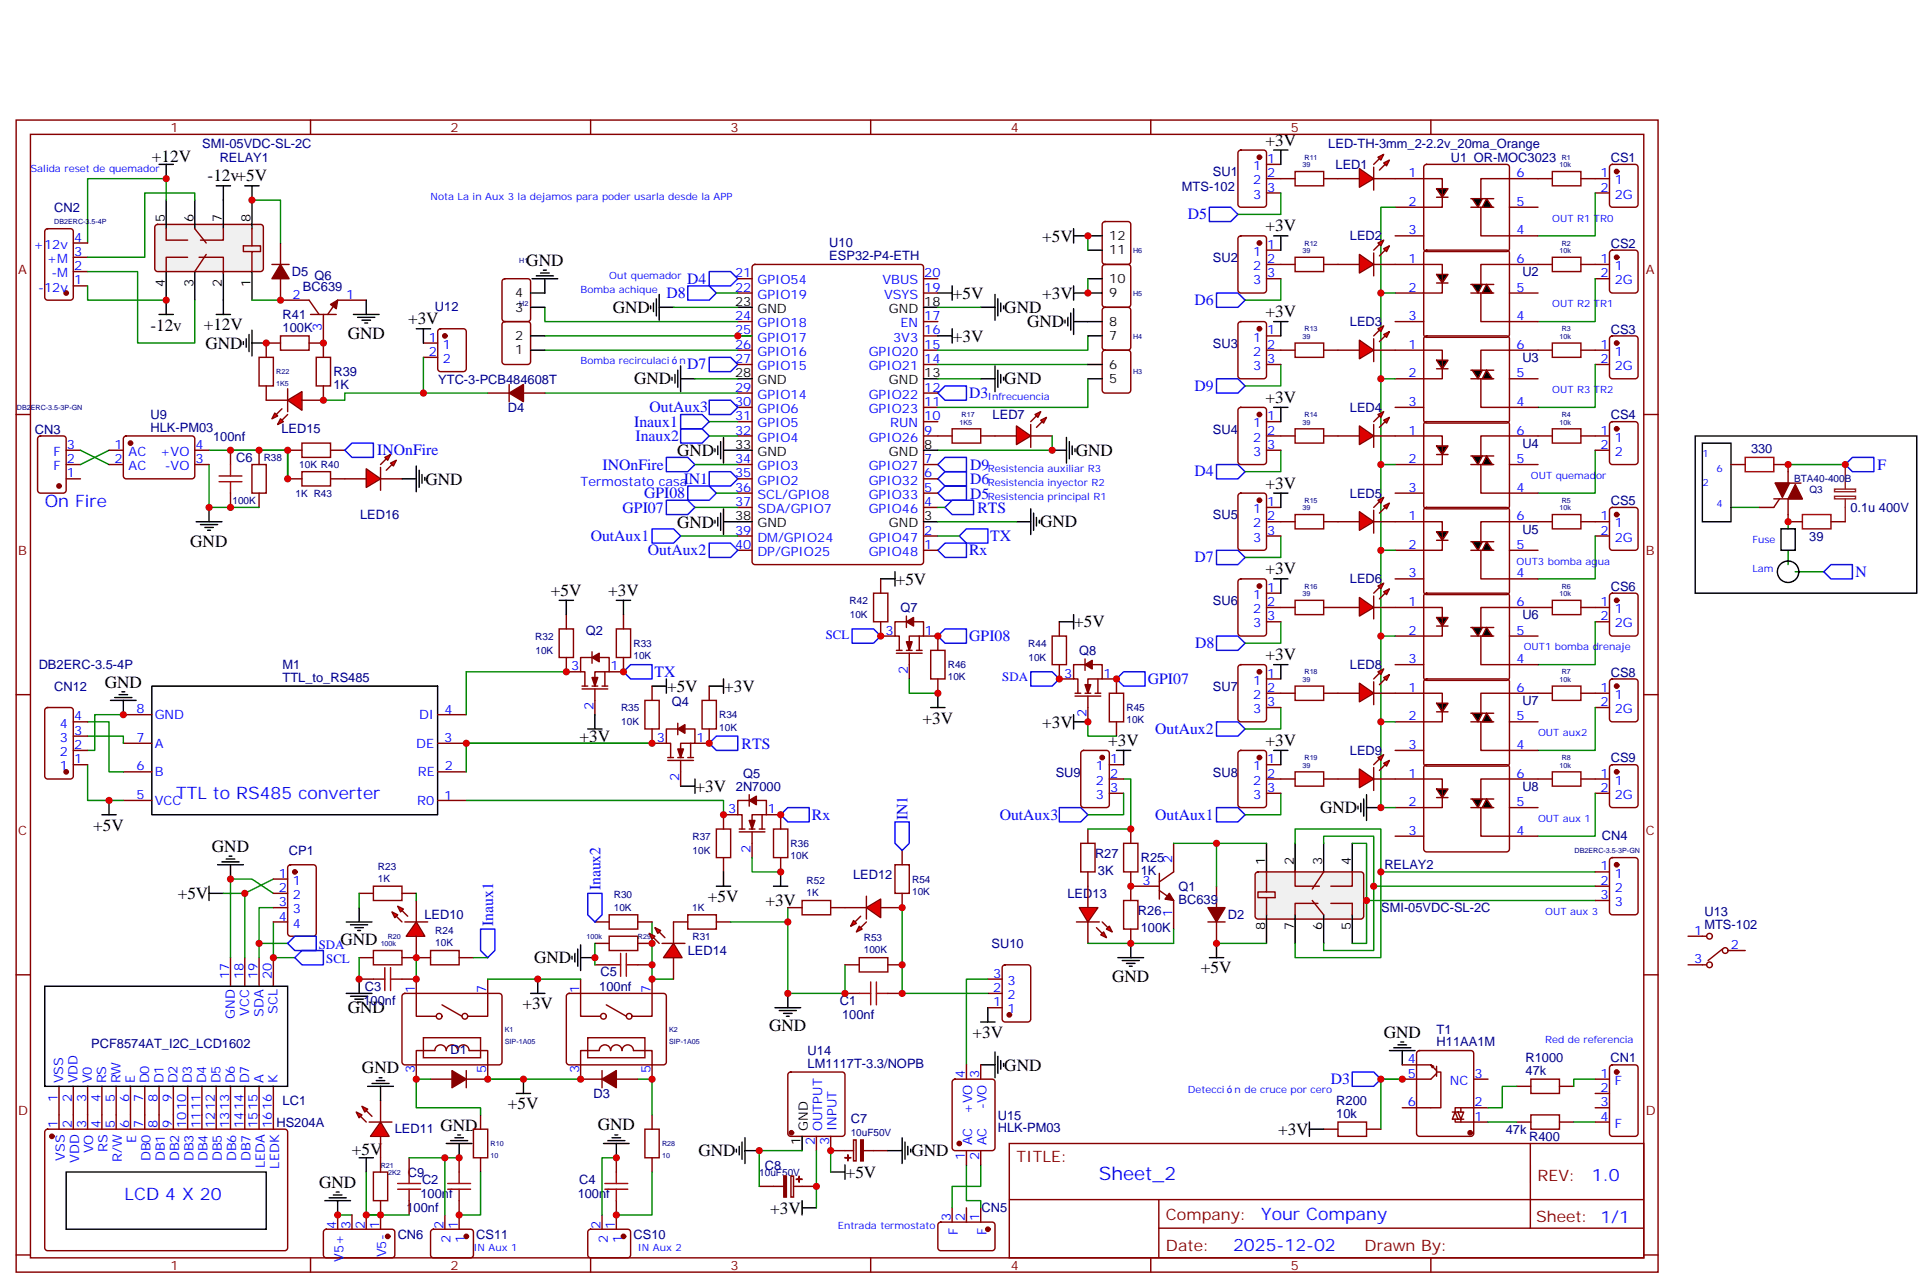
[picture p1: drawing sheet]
<svg xmlns="http://www.w3.org/2000/svg" width="477mm" height="318mm" viewBox="0 0 477 318" stroke-linecap="round" stroke-linejoin="round" font-family="sans-serif">
<defs><g id="words">
<text font-size="4.6" fill="#00f" x="271.3" y="291.2">Sheet_2</text>
<g font-size="4.2">
<text x="312.4" y="36">+3V</text>
<text x="37.5" y="39.9">+12V</text>
<text x="51.3" y="44.8">-12v+5V</text>
<text x="257.3" y="59.6">+5V</text>
<text x="312.4" y="57.1">+3V</text>
<text x="129.9" y="65.6">GND</text>
<text x="151.3" y="77.2">GND</text>
<text x="235.2" y="73.7">+5V</text>
<text x="247.9" y="77.2">GND</text>
<text x="257.3" y="73.8">+3V</text>
<text x="37.1" y="81.6">-12v</text>
<text x="50.3" y="81.6">+12V</text>
<text x="85.8" y="83.7">GND</text>
<text x="100.7" y="80">+3V</text>
<text x="253.6" y="80.8">GND</text>
<text x="312.4" y="78.3">+3V</text>
<text x="50.7" y="86.1">GND</text>
<text x="235.2" y="84.3">+3V</text>
<text x="156.6" y="94.9">GND</text>
<text x="247.9" y="94.9">GND</text>
<text x="312.4" y="99.4">+3V</text>
<text x="167.1" y="112.5">GND</text>
<text x="265.6" y="112.6">GND</text>
<text x="105.1" y="119.6">GND</text>
<text x="312.4" y="120.6">+3V</text>
<text x="167.1" y="130.2">GND</text>
<text x="256.8" y="130.2">GND</text>
<text x="47" y="134.9">GND</text>
<text x="312.4" y="141.8">+3V</text>
<text x="136" y="147.1">+5V</text>
<text x="150.1" y="147.1">+3V</text>
<text x="221.1" y="144.3">+5V</text>
<text x="265.2" y="154.9">+5V</text>
<text x="312.4" y="162.9">+3V</text>
<text x="25.9" y="169.7">GND</text>
<text x="164.7" y="170.8">+5V</text>
<text x="178.8" y="170.8">+3V</text>
<text x="227.7" y="178.6">+3V</text>
<text x="257.3" y="179.6">+3V</text>
<text x="143.1" y="183.1">+3V</text>
<text x="273.6" y="184.1">+3V</text>
<text x="312.4" y="184.1">+3V</text>
<text x="171.7" y="195.5">+3V</text>
<text x="325.9" y="200.7">GND</text>
<text x="23" y="205">+5V</text>
<text x="52.3" y="210.2">GND</text>
<text x="43.9" y="221.9">+5V</text>
<text x="174.8" y="222.6">+5V</text>
<text x="188.9" y="223.7">+3V</text>
<text x="84.1" y="233.2">GND</text>
<text x="131.9" y="237.8">GND</text>
<text x="274.6" y="242.4">GND</text>
<text x="296.5" y="240.2">+5V</text>
<text x="85.8" y="250.1">GND</text>
<text x="129" y="249.1">+3V</text>
<text x="189.9" y="254.4">GND</text>
<text x="240.1" y="256.2">+3V</text>
<text x="341.6" y="256.1">GND</text>
<text x="89.4" y="264.9">GND</text>
<text x="247.9" y="264.3">GND</text>
<text x="125.4" y="273.8">+5V</text>
<text x="108.8" y="279">GND</text>
<text x="147.6" y="279">GND</text>
<text x="315.5" y="280.1">+3V</text>
<text x="86.9" y="285">+5V</text>
<text x="172.4" y="285.4">GND</text>
<text x="225" y="285.4">GND</text>
<text x="78.8" y="293.2">GND</text>
<text x="208.8" y="290.7">+5V</text>
<text x="190.2" y="299.5">+3V</text>
</g>
<g font-size="4.2" fill="#00f">
<text x="11" y="125.2">On Fire</text>
<text x="43.5" y="197.1">TTL to RS485 converter</text>
<text x="393" y="291.5">1.0</text>
<text x="30.7" y="296.2">LCD 4 X 20</text>
<text x="311.3" y="301">Your Company</text>
<text x="304.4" y="308.8">2025-12-02</text>
</g>
<g font-size="3.9" fill="#00f">
<text x="293.3" y="54.1">D5</text>
<text x="169.7" y="70">D4</text>
<text x="164.5" y="73.5">D8</text>
<text x="294.9" y="75.3">D6</text>
<text x="169.7" y="91.1">D7</text>
<text x="160.4" y="101.8">OutAux3</text>
<text x="239.3" y="98.3">D3</text>
<text x="294.9" y="96.4">D9</text>
<text x="156.6" y="105.3">Inaux1</text>
<text x="93.1" y="112.3">INOnFire</text>
<text x="156.9" y="108.9">Inaux2</text>
<text x="148.8" y="115.9">INOnFire</text>
<text x="168.8" y="119.4">IN1</text>
<text x="239.5" y="119.5">D6</text>
<text x="239.5" y="116">D9</text>
<text x="294.9" y="117.6">D4</text>
<text x="463.5" y="116">F</text>
<text x="159" y="123">GPI08</text>
<text x="239.5" y="123">D5</text>
<text x="153.7" y="126.5">GPI07</text>
<text x="241.3" y="126.5">RTS</text>
<text x="145.8" y="133.6">OutAux1</text>
<text x="159.9" y="137">OutAux2</text>
<text x="239.2" y="137.1">Rx</text>
<text x="244.5" y="133.6">TX</text>
<text x="294.9" y="138.8">D7</text>
<text x="458" y="142.4">N</text>
<text x="239.3" y="158.2">GPI08</text>
<text x="295" y="159.9">D8</text>
<text x="161.6" y="167.1">TX</text>
<text x="283.4" y="168.8">GPI07</text>
<text x="183.1" y="184.8">RTS</text>
<text x="285.2" y="181.1">OutAux2</text>
<text x="200.4" y="202.3">Rx</text>
<text x="224" y="202.4" transform="rotate(-90 224 202.4)">IN1</text>
<text x="246.8" y="202.4">OutAux3</text>
<text x="285.2" y="202.4">OutAux1</text>
<text x="148.2" y="219.8" transform="rotate(-90 148.2 219.8)">Inaux2</text>
<text x="121.7" y="228.6" transform="rotate(-90 121.7 228.6)">Inaux1</text>
<text x="328.5" y="267.6">D3</text>
</g>
<g font-size="3.9" fill="#800">
<text x="250.9" y="286.8">TITLE:</text>
<text x="379.6" y="291.5">REV:</text>
<text x="287.8" y="301">Company:</text>
<text x="379.2" y="301.6">Sheet: 1/1</text>
<text x="287.8" y="308.7">Date:</text>
<text x="336.9" y="308.8">Drawn By:</text>
</g>
<g font-size="3.2" fill="#800">
<text x="42.1" y="32.6">1</text>
<text x="111.2" y="32.6">2</text>
<text x="180.4" y="32.6">3</text>
<text x="249.5" y="32.6">4</text>
<text x="318.7" y="32.6">5</text>
<text x="4.5" y="67.7">A</text>
<text x="406.3" y="67.7">A</text>
<text x="4.5" y="136.9">B</text>
<text x="406.3" y="136.9">B</text>
<text x="4.5" y="206">C</text>
<text x="406.3" y="206">C</text>
<text x="4.5" y="275.2">D</text>
<text x="406.3" y="275.2">D</text>
<text x="42.1" y="313.4">1</text>
<text x="111.2" y="313.4">2</text>
<text x="180.4" y="313.4">3</text>
<text x="249.5" y="313.4">4</text>
<text x="318.7" y="313.4">5</text>
</g>
<g font-size="3.2" fill="#000080">
<text x="49.9" y="36.4">SMI-05VDC-SL-2C</text>
<text x="54.2" y="40">RELAY1</text>
<text x="327.9" y="36.5">LED-TH-3mm_2-2.2v_20ma_Orange</text>
<text x="329.7" y="41.7">LED1</text>
<text x="358.2" y="40">U1 OR-MOC3023</text>
<text x="397.7" y="40">CS1</text>
<text x="291.8" y="47">MTS-102</text>
<text x="299.4" y="43.5">SU1</text>
<text x="13.4" y="52.3">CN2</text>
<text x="333.2" y="59.3">LED2</text>
<text x="204.7" y="64.2">ESP32-P4-ETH</text>
<text x="204.7" y="61">U10</text>
<text x="299.4" y="64.7">SU2</text>
<text x="397.7" y="61.1">CS2</text>
<text x="72.1" y="68.2">D5</text>
<text x="74.8" y="71.7">BC639</text>
<text x="77.6" y="69.1">Q6</text>
<text x="375.8" y="68.2">U2</text>
<text x="107.4" y="76.7">U12</text>
<text x="69.8" y="81.8">100K</text>
<text x="69.8" y="78.7">R41</text>
<text x="333.2" y="80.5">LED3</text>
<text x="397.7" y="82.3">CS3</text>
<text x="299.4" y="85.8">SU3</text>
<text x="375.8" y="89.3">U3</text>
<text x="82.3" y="92.9">R39</text>
<text x="108.2" y="94.7">YTC-3-PCB484608T</text>
<text x="82.3" y="96">1K</text>
<text x="125.4" y="101.7">D4</text>
<text x="333.2" y="101.7">LED4</text>
<text x="8.6" y="107">CN3</text>
<text x="37.2" y="106.5">HLK-PM03</text>
<text x="37.2" y="103.4">U9</text>
<text x="69.5" y="107">LED15</text>
<text x="245" y="103.5">LED7</text>
<text x="299.4" y="107">SU4</text>
<text x="397.7" y="103.5">CS4</text>
<text x="52.6" y="108.7">100nf</text>
<text x="375.8" y="110.5">U4</text>
<text x="432.3" y="111.8">330</text>
<text x="58.3" y="114">C6</text>
<text x="333.2" y="122.8">LED5</text>
<text x="397.7" y="124.6">CS5</text>
<text x="88.9" y="128.1">LED16</text>
<text x="299.4" y="128.2">SU5</text>
<text x="375.8" y="131.7">U5</text>
<text x="456.8" y="126.4">0.1u 400V</text>
<text x="446.7" y="133.4">39</text>
<text x="299.4" y="149.3">SU6</text>
<text x="333.2" y="144">LED6</text>
<text x="397.7" y="145.8">CS6</text>
<text x="222.3" y="151.1">Q7</text>
<text x="375.8" y="152.8">U6</text>
<text x="144.7" y="156.7">Q2</text>
<text x="266.4" y="161.6">Q8</text>
<text x="9.5" y="165.2">DB2ERC-3.5-4P</text>
<text x="69.8" y="165.1">M1</text>
<text x="333.2" y="165.2">LED8</text>
<text x="397.7" y="167">CS8</text>
<text x="13.4" y="170.4">CN12</text>
<text x="69.8" y="168.3">TTL_to_RS485</text>
<text x="299.4" y="170.5">SU7</text>
<text x="165.8" y="174.3">Q4</text>
<text x="375.8" y="174">U7</text>
<text x="183.5" y="192">Q5</text>
<text x="260.6" y="191.7">SU9</text>
<text x="299.4" y="191.7">SU8</text>
<text x="333.2" y="186.3">LED9</text>
<text x="397.7" y="188.1">CS9</text>
<text x="181.7" y="195.1">2N7000</text>
<text x="375.8" y="195.2">U8</text>
<text x="395.4" y="207.4">CN4</text>
<text x="71.3" y="211.1">CP1</text>
<text x="270.3" y="211.7">R27</text>
<text x="271" y="216">3K</text>
<text x="281.6" y="216">1K</text>
<text x="281.6" y="212.8">R25</text>
<text x="341.8" y="214.6">RELAY2</text>
<text x="210.6" y="216.9">LED12</text>
<text x="263.5" y="221.6">LED13</text>
<text x="291" y="219.9">Q1</text>
<text x="104.8" y="226.9">LED10</text>
<text x="280.9" y="225.8">R26</text>
<text x="291" y="223">BC639</text>
<text x="303.1" y="226.9">D2</text>
<text x="341" y="225.2">SMI-05VDC-SL-2C</text>
<text x="420.8" y="226.1">U13</text>
<text x="244.8" y="233.9">SU10</text>
<text x="281.6" y="230.1">100K</text>
<text x="420.8" y="229.3">MTS-102</text>
<text x="169.8" y="235.7">LED14</text>
<text x="90.1" y="244.5">C3</text>
<text x="147.9" y="244.5">100nf</text>
<text x="148.3" y="241">C5</text>
<text x="89.7" y="248.1">100nf</text>
<text x="207.3" y="248.1">C1</text>
<text x="207.9" y="251.6">100nf</text>
<text x="354.7" y="255.1">T1</text>
<text x="22.5" y="258.6">PCF8574AT_I2C_LCD1602</text>
<text x="111.2" y="260.1">D1</text>
<text x="199.4" y="263.5">LM1117T-3.3/NOPB</text>
<text x="199.4" y="260.3">U14</text>
<text x="354.7" y="258.2">H11AA1M</text>
<text x="376.6" y="262.2">R1000</text>
<text x="397.6" y="262.2">CN1</text>
<text x="376.6" y="265.3">47k</text>
<text x="69.8" y="272.8">LC1</text>
<text x="146.5" y="271">D3</text>
<text x="329.9" y="275.9">10k</text>
<text x="329.9" y="272.8">R200</text>
<text x="68.3" y="278.1">HS204A</text>
<text x="97.5" y="279.8">LED11</text>
<text x="210" y="277.1">C7</text>
<text x="246.3" y="279.5">HLK-PM03</text>
<text x="246.3" y="276.3">U15</text>
<text x="371.7" y="279.9">47k</text>
<text x="377.5" y="281.6">R400</text>
<text x="100.7" y="290.4">C9</text>
<text x="104.2" y="292.2">C2</text>
<text x="143" y="292.2">C4</text>
<text x="188.9" y="288.7">C8</text>
<text x="100.3" y="299.2">100nf</text>
<text x="103.8" y="295.7">100nf</text>
<text x="142.6" y="295.7">100nf</text>
<text x="242.3" y="299.2">CN5</text>
<text x="98.2" y="305.9">CN6</text>
<text x="117.6" y="305.9">CS11</text>
<text x="156.4" y="305.9">CS10</text>
</g>
<g font-size="3.2" fill="#00f">
<text x="309.3" y="42">1</text>
<text x="312.8" y="40.2">1</text>
<text x="309.3" y="45.5">2</text>
<text x="312.8" y="43.7">2</text>
<text x="312.8" y="47.3">3</text>
<text x="347.7" y="43.7">1</text>
<text x="374.4" y="43.7">6</text>
<text x="395.1" y="43.7">1</text>
<text x="395.1" y="47.3">2</text>
<text x="398.6" y="45.5">1</text>
<text x="309.3" y="49">3</text>
<text x="347.7" y="50.8">2</text>
<text x="374.4" y="50.8">5</text>
<text x="398.6" y="49">2G</text>
<text x="18.3" y="59.6">4</text>
<text x="347.7" y="57.9">3</text>
<text x="374.4" y="57.9">4</text>
<text x="8.3" y="61.4">+12v</text>
<text x="11.5" y="64.9">+M</text>
<text x="18.3" y="63.1">3</text>
<text x="309.3" y="63.1">1</text>
<text x="312.8" y="61.4">1</text>
<text x="312.8" y="64.9">2</text>
<text x="347.7" y="64.9">1</text>
<text x="374.4" y="64.9">6</text>
<text x="395.1" y="64.9">1</text>
<text x="9.4" y="72">-12v</text>
<text x="12.7" y="68.4">-M</text>
<text x="18.3" y="70.2">1</text>
<text x="18.3" y="66.7">2</text>
<text x="181.5" y="68.4">21</text>
<text x="181.5" y="72">22</text>
<text x="187" y="70.2">GPIO54</text>
<text x="217.9" y="70.2">VBUS</text>
<text x="228.2" y="72">19</text>
<text x="228.2" y="68.4">20</text>
<text x="309.3" y="66.7">2</text>
<text x="309.3" y="70.2">3</text>
<text x="312.8" y="68.4">3</text>
<text x="347.7" y="72">2</text>
<text x="374.4" y="72">5</text>
<text x="395.1" y="68.4">2</text>
<text x="398.6" y="66.7">1</text>
<text x="398.6" y="70.2">2G</text>
<text x="72.2" y="73.7">2</text>
<text x="85.5" y="73.7">1</text>
<text x="187" y="73.7">GPIO19</text>
<text x="218.2" y="73.7">VSYS</text>
<text x="79.5" y="81.7" transform="rotate(-90 79.5 81.7)">3</text>
<text x="181.5" y="79">24</text>
<text x="181.5" y="82.5">25</text>
<text x="187" y="80.8">GPIO18</text>
<text x="222.3" y="80.8">EN</text>
<text x="228.2" y="82.5">16</text>
<text x="228.2" y="79">17</text>
<text x="312.8" y="82.5">1</text>
<text x="347.7" y="79">3</text>
<text x="374.4" y="79">4</text>
<text x="105.9" y="87.8">2</text>
<text x="105.9" y="84.3">1</text>
<text x="109.4" y="89.6">2</text>
<text x="109.4" y="86.1">1</text>
<text x="181.5" y="86.1">26</text>
<text x="181.5" y="89.6">27</text>
<text x="187" y="84.3">GPIO17</text>
<text x="187" y="87.8">GPIO16</text>
<text x="214.5" y="87.8">GPIO20</text>
<text x="220.5" y="84.3">3V3</text>
<text x="228.2" y="89.6">14</text>
<text x="228.2" y="86.1">15</text>
<text x="309.3" y="84.3">1</text>
<text x="309.3" y="87.8">2</text>
<text x="312.8" y="86.1">2</text>
<text x="312.8" y="89.6">3</text>
<text x="347.7" y="86.1">1</text>
<text x="374.4" y="86.1">6</text>
<text x="395.1" y="86.1">1</text>
<text x="395.1" y="89.6">2</text>
<text x="398.6" y="87.8">1</text>
<text x="187" y="91.4">GPIO15</text>
<text x="214.5" y="91.4">GPIO21</text>
<text x="309.3" y="91.4">3</text>
<text x="347.7" y="93.1">2</text>
<text x="374.4" y="93.1">5</text>
<text x="398.6" y="91.4">2G</text>
<text x="181.5" y="96.7">29</text>
<text x="181.5" y="100.2">30</text>
<text x="187" y="98.4">GPIO14</text>
<text x="187" y="102">GPIO6</text>
<text x="214.5" y="102">GPIO23</text>
<text x="214.5" y="98.4">GPIO22</text>
<text x="228.2" y="100.2">11</text>
<text x="228.2" y="96.7">12</text>
<text x="347.7" y="100.2">3</text>
<text x="374.4" y="100.2">4</text>
<text x="181.5" y="103.7">31</text>
<text x="181.5" y="107.2">32</text>
<text x="187" y="105.5">GPIO5</text>
<text x="219.8" y="105.5">RUN</text>
<text x="228.2" y="107.2">9</text>
<text x="228.2" y="103.7">10</text>
<text x="309.3" y="105.5">1</text>
<text x="312.8" y="103.7">1</text>
<text x="312.8" y="107.2">2</text>
<text x="347.7" y="107.2">1</text>
<text x="374.4" y="107.2">6</text>
<text x="395.1" y="107.2">1</text>
<text x="13.2" y="112.5">F</text>
<text x="16.5" y="110.8">3</text>
<text x="28.3" y="110.8">1</text>
<text x="31.7" y="112.5">AC</text>
<text x="39.5" y="112.5">+VO</text>
<text x="48.3" y="110.8">4</text>
<text x="187" y="109">GPIO4</text>
<text x="214.5" y="109">GPIO26</text>
<text x="309.3" y="109">2</text>
<text x="309.3" y="112.5">3</text>
<text x="312.8" y="110.8">3</text>
<text x="395.1" y="110.8">2</text>
<text x="398.6" y="109">1</text>
<text x="398.6" y="112.5">2</text>
<text x="13.2" y="116.1">F</text>
<text x="16.5" y="117.8">1</text>
<text x="16.5" y="114.3">2</text>
<text x="28.3" y="114.3">2</text>
<text x="31.7" y="116.1">AC</text>
<text x="40.7" y="116.1">-VO</text>
<text x="48.3" y="114.3">3</text>
<text x="143.3" y="119.9">Termostato casa</text>
<text x="181.5" y="114.3">34</text>
<text x="181.5" y="117.8">35</text>
<text x="187" y="116.1">GPIO3</text>
<text x="187" y="119.6">GPIO2</text>
<text x="214.5" y="119.6">GPIO32</text>
<text x="214.5" y="116.1">GPIO27</text>
<text x="228.2" y="117.8">6</text>
<text x="228.2" y="114.3">7</text>
<text x="347.7" y="114.3">2</text>
<text x="374.4" y="114.3">5</text>
<text x="181.5" y="121.4">36</text>
<text x="181.5" y="124.9">37</text>
<text x="187" y="123.1">SCL/GPIO8</text>
<text x="214.5" y="123.1">GPIO33</text>
<text x="228.2" y="124.9">4</text>
<text x="228.2" y="121.4">5</text>
<text x="312.8" y="124.9">1</text>
<text x="347.7" y="121.4">3</text>
<text x="374.4" y="121.4">4</text>
<text x="181.5" y="131.9">39</text>
<text x="187" y="126.6">SDA/GPIO7</text>
<text x="214.5" y="126.6">GPIO46</text>
<text x="228.2" y="131.9">2</text>
<text x="309.3" y="126.6">1</text>
<text x="309.3" y="130.2">2</text>
<text x="312.8" y="128.4">2</text>
<text x="312.8" y="131.9">3</text>
<text x="347.7" y="128.4">1</text>
<text x="374.4" y="128.4">6</text>
<text x="395.1" y="128.4">1</text>
<text x="395.1" y="131.9">2</text>
<text x="398.6" y="130.2">1</text>
<text x="181.5" y="135.5">40</text>
<text x="187" y="133.7">DM/GPIO24</text>
<text x="187" y="137.2">DP/GPIO25</text>
<text x="214.5" y="137.2">GPIO48</text>
<text x="214.5" y="133.7">GPIO47</text>
<text x="228.2" y="135.5">1</text>
<text x="309.3" y="133.7">3</text>
<text x="347.7" y="135.5">2</text>
<text x="374.4" y="135.5">5</text>
<text x="398.6" y="133.7">2G</text>
<text x="347.7" y="142.5">3</text>
<text x="374.4" y="142.5">4</text>
<text x="309.3" y="147.8">1</text>
<text x="312.8" y="146.1">1</text>
<text x="312.8" y="149.6">2</text>
<text x="347.7" y="149.6">1</text>
<text x="374.4" y="149.6">6</text>
<text x="395.1" y="149.6">1</text>
<text x="309.3" y="151.3">2</text>
<text x="309.3" y="154.9">3</text>
<text x="312.8" y="153.1">3</text>
<text x="395.1" y="153.1">2</text>
<text x="398.6" y="151.3">1</text>
<text x="398.6" y="154.9">2G</text>
<text x="203.9" y="157.6">SCL</text>
<text x="218.6" y="156.6">3</text>
<text x="228.4" y="156.6">1</text>
<text x="347.7" y="156.6">2</text>
<text x="374.4" y="156.6">5</text>
<text x="141" y="165.5">3</text>
<text x="150.7" y="165.5">1</text>
<text x="224.1" y="166.4" transform="rotate(-90 224.1 166.4)">2</text>
<text x="262.7" y="167.2">3</text>
<text x="272.5" y="167.2">1</text>
<text x="312.8" y="167.2">1</text>
<text x="347.7" y="163.7">3</text>
<text x="374.4" y="163.7">4</text>
<text x="247.4" y="168.2">SDA</text>
<text x="309.3" y="169">1</text>
<text x="309.3" y="172.5">2</text>
<text x="312.8" y="170.7">2</text>
<text x="347.7" y="170.7">1</text>
<text x="374.4" y="170.7">6</text>
<text x="395.1" y="170.7">1</text>
<text x="398.6" y="172.5">1</text>
<text x="14.8" y="179.6">4</text>
<text x="18.3" y="177.8">4</text>
<text x="33.7" y="176">8</text>
<text x="38.2" y="177.4">GND</text>
<text x="103.5" y="177.6">DI</text>
<text x="109.7" y="176.2">4</text>
<text x="146.5" y="175.2" transform="rotate(-90 146.5 175.2)">2</text>
<text x="268.2" y="177" transform="rotate(-90 268.2 177)">2</text>
<text x="309.3" y="176">3</text>
<text x="312.8" y="174.3">3</text>
<text x="347.7" y="177.8">2</text>
<text x="374.4" y="177.8">5</text>
<text x="395.1" y="174.3">2</text>
<text x="398.6" y="176">2G</text>
<text x="14.8" y="183.1">3</text>
<text x="18.3" y="184.9">2</text>
<text x="18.3" y="181.3">3</text>
<text x="33.7" y="183.1">7</text>
<text x="38.2" y="184.5">A</text>
<text x="102.7" y="184.6">DE</text>
<text x="109.7" y="183.2">3</text>
<text x="162.1" y="183.1">3</text>
<text x="171.9" y="183.1">1</text>
<text x="347.7" y="184.9">3</text>
<text x="374.4" y="184.9">4</text>
<text x="14.8" y="190.1">1</text>
<text x="14.8" y="186.6">2</text>
<text x="18.3" y="188.4">1</text>
<text x="33.7" y="190.1">6</text>
<text x="38.2" y="191.6">B</text>
<text x="103.1" y="191.5">RE</text>
<text x="109.8" y="190.1">2</text>
<text x="270.5" y="190.1">1</text>
<text x="274" y="188.4">1</text>
<text x="274" y="191.9">2</text>
<text x="309.3" y="190.1">1</text>
<text x="312.8" y="188.4">1</text>
<text x="312.8" y="191.9">2</text>
<text x="347.7" y="191.9">1</text>
<text x="374.4" y="191.9">6</text>
<text x="395.1" y="191.9">1</text>
<text x="33.7" y="197.2">5</text>
<text x="109.7" y="197.3">1</text>
<text x="167.7" y="192.9" transform="rotate(-90 167.7 192.9)">2</text>
<text x="270.5" y="193.7">2</text>
<text x="270.5" y="197.2">3</text>
<text x="274" y="195.4">3</text>
<text x="309.3" y="193.7">2</text>
<text x="309.3" y="197.2">3</text>
<text x="312.8" y="195.4">3</text>
<text x="395.1" y="195.4">2</text>
<text x="398.6" y="193.7">1</text>
<text x="398.6" y="197.2">2G</text>
<text x="38.2" y="198.6">VCC</text>
<text x="103" y="198.7">R0</text>
<text x="179.8" y="200.7">3</text>
<text x="189.5" y="200.7">1</text>
<text x="347.7" y="199">2</text>
<text x="374.4" y="199">5</text>
<text x="347.7" y="206">3</text>
<text x="374.4" y="206">4</text>
<text x="185.3" y="210.5" transform="rotate(-90 185.3 210.5)">2</text>
<text x="289.4" y="213.1" transform="rotate(-90 289.4 213.1)">2</text>
<text x="395.1" y="214.8">1</text>
<text x="68.8" y="216.6">1</text>
<text x="68.8" y="220.1">2</text>
<text x="72.3" y="218.4">1</text>
<text x="72.3" y="221.9">2</text>
<text x="282.1" y="218.4">3</text>
<text x="395.1" y="218.4">2</text>
<text x="395.1" y="221.9">3</text>
<text x="398.6" y="216.6">1</text>
<text x="398.6" y="220.1">2</text>
<text x="68.8" y="223.7">3</text>
<text x="68.8" y="227.2">4</text>
<text x="72.3" y="225.4">3</text>
<text x="289.4" y="226.4" transform="rotate(-90 289.4 226.4)">1</text>
<text x="398.6" y="223.7">3</text>
<text x="72.3" y="229">4</text>
<text x="418.2" y="230.7">1</text>
<text x="78.7" y="234.2">SDA</text>
<text x="80.5" y="237.7">SCL</text>
<text x="418.2" y="237.8">3</text>
<text x="427.3" y="234.2">2</text>
<text x="56.6" y="241.7" transform="rotate(-90 56.6 241.7)">17</text>
<text x="60.1" y="241.7" transform="rotate(-90 60.1 241.7)">18</text>
<text x="63.6" y="241.7" transform="rotate(-90 63.6 241.7)">19</text>
<text x="67.1" y="241.7" transform="rotate(-90 67.1 241.7)">20</text>
<text x="102.4" y="245.2" transform="rotate(-90 102.4 245.2)">1</text>
<text x="120.1" y="245.2" transform="rotate(-90 120.1 245.2)">7</text>
<text x="143" y="245.2" transform="rotate(-90 143 245.2)">1</text>
<text x="160.6" y="245.2" transform="rotate(-90 160.6 245.2)">7</text>
<text x="245.2" y="244.8">2</text>
<text x="245.2" y="241.3">3</text>
<text x="248.7" y="243.1">3</text>
<text x="58" y="251.4" transform="rotate(-90 58 251.4)">GND</text>
<text x="61.5" y="250.7" transform="rotate(-90 61.5 250.7)">VCC</text>
<text x="65" y="250.9" transform="rotate(-90 65 250.9)">SDA</text>
<text x="68.5" y="250.3" transform="rotate(-90 68.5 250.3)">SCL</text>
<text x="245.2" y="248.4">1</text>
<text x="248.7" y="250.1">1</text>
<text x="248.7" y="246.6">2</text>
<text x="347.5" y="262.5">4</text>
<text x="15.6" y="267.4" transform="rotate(-90 15.6 267.4)">VSS</text>
<text x="19.2" y="267.4" transform="rotate(-90 19.2 267.4)">VDD</text>
<text x="22.7" y="267.4" transform="rotate(-90 22.7 267.4)">V0</text>
<text x="26.2" y="267.4" transform="rotate(-90 26.2 267.4)">RS</text>
<text x="29.7" y="267.4" transform="rotate(-90 29.7 267.4)">RW</text>
<text x="33.3" y="267.4" transform="rotate(-90 33.3 267.4)">E</text>
<text x="36.8" y="267.4" transform="rotate(-90 36.8 267.4)">D0</text>
<text x="40.3" y="267.4" transform="rotate(-90 40.3 267.4)">D1</text>
<text x="43.9" y="267.4" transform="rotate(-90 43.9 267.4)">D2</text>
<text x="47.4" y="267.4" transform="rotate(-90 47.4 267.4)">D3</text>
<text x="50.9" y="267.4" transform="rotate(-90 50.9 267.4)">D4</text>
<text x="54.4" y="267.4" transform="rotate(-90 54.4 267.4)">D5</text>
<text x="58" y="267.4" transform="rotate(-90 58 267.4)">D6</text>
<text x="61.5" y="267.4" transform="rotate(-90 61.5 267.4)">D7</text>
<text x="65" y="267.4" transform="rotate(-90 65 267.4)">A</text>
<text x="68.5" y="267.4" transform="rotate(-90 68.5 267.4)">K</text>
<text x="102.4" y="264.8" transform="rotate(-90 102.4 264.8)">3</text>
<text x="120.1" y="264.8" transform="rotate(-90 120.1 264.8)">5</text>
<text x="143" y="264.8" transform="rotate(-90 143 264.8)">3</text>
<text x="160.6" y="264.8" transform="rotate(-90 160.6 264.8)">5</text>
<text x="238.2" y="266.2" transform="rotate(-90 238.2 266.2)">4</text>
<text x="241.8" y="266.2" transform="rotate(-90 241.8 266.2)">3</text>
<text x="347.5" y="266">5</text>
<text x="357.9" y="267.8">NC</text>
<text x="364" y="266">3</text>
<text x="395.1" y="266">1</text>
<text x="395.1" y="269.5">2</text>
<text x="398.6" y="267.8">F</text>
<text x="14.2" y="271.9" transform="rotate(-90 14.2 271.9)">1</text>
<text x="17.7" y="271.9" transform="rotate(-90 17.7 271.9)">2</text>
<text x="21.3" y="271.9" transform="rotate(-90 21.3 271.9)">3</text>
<text x="24.8" y="271.9" transform="rotate(-90 24.8 271.9)">4</text>
<text x="28.3" y="271.9" transform="rotate(-90 28.3 271.9)">5</text>
<text x="31.9" y="271.9" transform="rotate(-90 31.9 271.9)">6</text>
<text x="35.4" y="271.9" transform="rotate(-90 35.4 271.9)">7</text>
<text x="38.9" y="271.9" transform="rotate(-90 38.9 271.9)">8</text>
<text x="42.4" y="271.9" transform="rotate(-90 42.4 271.9)">9</text>
<text x="46" y="273.9" transform="rotate(-90 46 273.9)">10</text>
<text x="49.5" y="273.9" transform="rotate(-90 49.5 273.9)">11</text>
<text x="53" y="273.9" transform="rotate(-90 53 273.9)">12</text>
<text x="56.6" y="273.9" transform="rotate(-90 56.6 273.9)">13</text>
<text x="60.1" y="273.9" transform="rotate(-90 60.1 273.9)">14</text>
<text x="63.6" y="273.9" transform="rotate(-90 63.6 273.9)">15</text>
<text x="67.1" y="273.9" transform="rotate(-90 67.1 273.9)">16</text>
<text x="240" y="274.9" transform="rotate(-90 240 274.9)">+VO</text>
<text x="243.5" y="273.8" transform="rotate(-90 243.5 273.8)">-VO</text>
<text x="347.5" y="273.1">6</text>
<text x="364" y="273.1">2</text>
<text x="395.1" y="273.1">3</text>
<text x="14.2" y="278.5" transform="rotate(-90 14.2 278.5)">1</text>
<text x="17.7" y="278.5" transform="rotate(-90 17.7 278.5)">2</text>
<text x="21.3" y="278.5" transform="rotate(-90 21.3 278.5)">3</text>
<text x="24.8" y="278.5" transform="rotate(-90 24.8 278.5)">4</text>
<text x="28.3" y="278.5" transform="rotate(-90 28.3 278.5)">5</text>
<text x="31.9" y="278.5" transform="rotate(-90 31.9 278.5)">6</text>
<text x="35.4" y="278.5" transform="rotate(-90 35.4 278.5)">7</text>
<text x="38.9" y="278.5" transform="rotate(-90 38.9 278.5)">8</text>
<text x="42.4" y="278.5" transform="rotate(-90 42.4 278.5)">9</text>
<text x="46" y="278.5" transform="rotate(-90 46 278.5)">10</text>
<text x="49.5" y="278.5" transform="rotate(-90 49.5 278.5)">11</text>
<text x="53" y="278.5" transform="rotate(-90 53 278.5)">12</text>
<text x="56.6" y="278.5" transform="rotate(-90 56.6 278.5)">13</text>
<text x="60.1" y="278.5" transform="rotate(-90 60.1 278.5)">14</text>
<text x="63.6" y="278.5" transform="rotate(-90 63.6 278.5)">15</text>
<text x="67.1" y="278.5" transform="rotate(-90 67.1 278.5)">16</text>
<text x="203" y="279.2" transform="rotate(-90 203 279.2)">OUTPUT</text>
<text x="206.5" y="279.2" transform="rotate(-90 206.5 279.2)">INPUT</text>
<text x="364" y="276.6">1</text>
<text x="395.1" y="276.6">4</text>
<text x="398.6" y="278.3">F</text>
<text x="16" y="286.5" transform="rotate(-90 16 286.5)">VSS</text>
<text x="19.5" y="287.1" transform="rotate(-90 19.5 287.1)">VDD</text>
<text x="23" y="284.7" transform="rotate(-90 23 284.7)">VO</text>
<text x="26.6" y="284.4" transform="rotate(-90 26.6 284.4)">RS</text>
<text x="30.1" y="286.8" transform="rotate(-90 30.1 286.8)">R/W</text>
<text x="33.6" y="282" transform="rotate(-90 33.6 282)">E</text>
<text x="37.1" y="286.6" transform="rotate(-90 37.1 286.6)">DB0</text>
<text x="40.7" y="286.6" transform="rotate(-90 40.7 286.6)">DB1</text>
<text x="44.2" y="286.6" transform="rotate(-90 44.2 286.6)">DB2</text>
<text x="47.7" y="286.6" transform="rotate(-90 47.7 286.6)">DB3</text>
<text x="51.3" y="286.6" transform="rotate(-90 51.3 286.6)">DB4</text>
<text x="54.8" y="286.6" transform="rotate(-90 54.8 286.6)">DB5</text>
<text x="58.3" y="286.6" transform="rotate(-90 58.3 286.6)">DB6</text>
<text x="61.8" y="286.6" transform="rotate(-90 61.8 286.6)">DB7</text>
<text x="201.2" y="282.7" transform="rotate(-90 201.2 282.7)">2</text>
<text x="204.7" y="282.7" transform="rotate(-90 204.7 282.7)">3</text>
<text x="238.2" y="286.2" transform="rotate(-90 238.2 286.2)">1</text>
<text x="240" y="282.7" transform="rotate(-90 240 282.7)">AC</text>
<text x="241.8" y="286.2" transform="rotate(-90 241.8 286.2)">2</text>
<text x="243.5" y="282.7" transform="rotate(-90 243.5 282.7)">AC</text>
<text x="65.4" y="288.4" transform="rotate(-90 65.4 288.4)">LEDA</text>
<text x="68.9" y="288.4" transform="rotate(-90 68.9 288.4)">LEDK</text>
<text x="83" y="303.2" transform="rotate(-90 83 303.2)">4</text>
<text x="86.5" y="303.2" transform="rotate(-90 86.5 303.2)">3</text>
<text x="90.1" y="303.2" transform="rotate(-90 90.1 303.2)">2</text>
<text x="93.6" y="303.2" transform="rotate(-90 93.6 303.2)">1</text>
<text x="109.5" y="303.2" transform="rotate(-90 109.5 303.2)">2</text>
<text x="113" y="303.2" transform="rotate(-90 113 303.2)">1</text>
<text x="148.3" y="303.2" transform="rotate(-90 148.3 303.2)">2</text>
<text x="151.8" y="303.2" transform="rotate(-90 151.8 303.2)">1</text>
<text x="234.7" y="301.4" transform="rotate(-90 234.7 301.4)">3</text>
<text x="236.5" y="304.8" transform="rotate(-90 236.5 304.8)">F</text>
<text x="238.2" y="301.4" transform="rotate(-90 238.2 301.4)">2</text>
<text x="241.8" y="301.4" transform="rotate(-90 241.8 301.4)">1</text>
<text x="243.5" y="304.8" transform="rotate(-90 243.5 304.8)">F</text>
<text x="84.8" y="311.5" transform="rotate(-90 84.8 311.5)">V5+</text>
<text x="95.4" y="310.3" transform="rotate(-90 95.4 310.3)">V5-</text>
<text x="111.2" y="306.7" transform="rotate(-90 111.2 306.7)">2</text>
<text x="114.8" y="306.7" transform="rotate(-90 114.8 306.7)">1</text>
<text x="150" y="306.7" transform="rotate(-90 150 306.7)">2</text>
<text x="153.6" y="306.7" transform="rotate(-90 153.6 306.7)">1</text>
</g>
<g font-size="3.2">
<text x="40.7" y="54.7" transform="rotate(-90 40.7 54.7)">5</text>
<text x="47.7" y="54.7" transform="rotate(-90 47.7 54.7)">6</text>
<text x="54.8" y="54.7" transform="rotate(-90 54.8 54.7)">7</text>
<text x="61.8" y="54.7" transform="rotate(-90 61.8 54.7)">8</text>
<text x="273.9" y="59.3">12</text>
<text x="273.9" y="62.8">11</text>
<text x="40.7" y="70.8" transform="rotate(-90 40.7 70.8)">4</text>
<text x="47.7" y="70.8" transform="rotate(-90 47.7 70.8)">3</text>
<text x="54.8" y="70.8" transform="rotate(-90 54.8 70.8)">2</text>
<text x="61.8" y="70.8" transform="rotate(-90 61.8 70.8)">1</text>
<text x="273.9" y="69.8">10</text>
<text x="127.2" y="76.9">3</text>
<text x="127.2" y="73.4">4</text>
<text x="181.5" y="75.5">23</text>
<text x="187" y="77.3">GND</text>
<text x="219.4" y="77.3">GND</text>
<text x="228.2" y="75.5">18</text>
<text x="273.9" y="73.4">9</text>
<text x="127.2" y="84">2</text>
<text x="273.9" y="80.4">8</text>
<text x="273.9" y="84">7</text>
<text x="127.2" y="87.5">1</text>
<text x="181.5" y="93.1">28</text>
<text x="187" y="94.9">GND</text>
<text x="219.4" y="94.9">GND</text>
<text x="228.2" y="93.1">13</text>
<text x="273.9" y="91">6</text>
<text x="273.9" y="94.5">5</text>
<text x="181.5" y="110.8">33</text>
<text x="187" y="112.5">GND</text>
<text x="219.4" y="112.5">GND</text>
<text x="228.2" y="110.8">8</text>
<text x="181.5" y="128.4">38</text>
<text x="187" y="130.2">GND</text>
<text x="219.4" y="130.2">GND</text>
<text x="228.2" y="128.4">3</text>
<text x="312.3" y="213.4" transform="rotate(-90 312.3 213.4)">1</text>
<text x="319.4" y="213.4" transform="rotate(-90 319.4 213.4)">2</text>
<text x="326.4" y="213.4" transform="rotate(-90 326.4 213.4)">3</text>
<text x="333.5" y="213.4" transform="rotate(-90 333.5 213.4)">4</text>
<text x="312.3" y="229.6" transform="rotate(-90 312.3 229.6)">8</text>
<text x="319.4" y="229.6" transform="rotate(-90 319.4 229.6)">7</text>
<text x="326.4" y="229.6" transform="rotate(-90 326.4 229.6)">6</text>
<text x="333.5" y="229.6" transform="rotate(-90 333.5 229.6)">5</text>
<text x="199.4" y="279.2" transform="rotate(-90 199.4 279.2)">GND</text>
<text x="197.7" y="282.7" transform="rotate(-90 197.7 282.7)">1</text>
</g>
<g font-size="2.5" fill="#00f">
<text x="7.5" y="42.3">Salida reset de quemador</text>
<text x="106.3" y="49.4">Nota La in Aux 3 la dejamos para poder usarla desde la APP</text>
<text x="383.2" y="54.7">OUT R1 TR0</text>
<text x="150.4" y="68.8">Out quemador</text>
<text x="143.3" y="72.3">Bomba achique</text>
<text x="383.2" y="75.8">OUT R2 TR1</text>
<text x="143.3" y="90">Bomba recirculaci</text>
<text x="167.8" y="90">n</text>
<text x="243.9" y="98.8">Infrecuencia</text>
<text x="383.2" y="97">OUT R3 TR2</text>
<text x="420.3" y="112.9">1</text>
<text x="243.9" y="119.9">Resistencia inyector R2</text>
<text x="243.9" y="116.4">Resistencia auxiliar R3</text>
<text x="377.9" y="118.2">OUT quemador</text>
<text x="420.3" y="119.9">2</text>
<text x="423.8" y="116.4">6</text>
<text x="243.9" y="123.5">Resistencia principal R1</text>
<text x="423.8" y="125.2">4</text>
<text x="432.6" y="134.1">Fuse</text>
<text x="374.4" y="139.3">OUT3 bomba agua</text>
<text x="432.6" y="141.1">Lam</text>
<text x="376.2" y="160.5">OUT1 bomba drenaje</text>
<text x="379.7" y="181.7">OUT aux2</text>
<text x="379.7" y="202.8">OUT aux 1</text>
<text x="381.5" y="225.8">OUT aux 3</text>
<text x="381.5" y="257.5">Red de referencia</text>
<text x="293.3" y="269.9">Detecci</text>
<text x="304.8" y="269.9">n de cruce por cero</text>
<text x="206.8" y="303.4">Entrada termostato</text>
<text x="116.9" y="308.7">IN Aux 1</text>
<text x="157.4" y="308.7">IN Aux 2</text>
</g>
<g font-size="2.5" fill="#000080">
<text x="65.1" y="113.8">R38</text>
<text x="73.9" y="115.5">10K R40</text>
<text x="442.9" y="119.1">BTA40-400B</text>
<text x="57.4" y="124.4">100K</text>
<text x="72.9" y="122.6">1K R43</text>
<text x="446.7" y="121.7">Q3</text>
<text x="209.8" y="149">R42</text>
<text x="209.8" y="152.6">10K</text>
<text x="132.1" y="157.9">R32</text>
<text x="132.2" y="161.4">10K</text>
<text x="156.4" y="159.6">R33</text>
<text x="253.9" y="159.6">R44</text>
<text x="156.4" y="162.6">10K</text>
<text x="234" y="167.9">10K</text>
<text x="234" y="164.9">R46</text>
<text x="253.9" y="163.2">10K</text>
<text x="153.3" y="175.5">R35</text>
<text x="153.4" y="179">10K</text>
<text x="177.6" y="177.3">R34</text>
<text x="278.1" y="178.5">10K</text>
<text x="278.1" y="175.5">R45</text>
<text x="177.6" y="180.3">10K</text>
<text x="170.9" y="207.3">R37</text>
<text x="195.2" y="209">R36</text>
<text x="93.3" y="214.7">R23</text>
<text x="171" y="210.8">10K</text>
<text x="195.2" y="212">10K</text>
<text x="93.3" y="217.7">1K</text>
<text x="151.5" y="221.7">R30</text>
<text x="199.1" y="221.2">1K</text>
<text x="199.1" y="218.2">R52</text>
<text x="225.2" y="220.8">10K</text>
<text x="225.2" y="217.8">R54</text>
<text x="151.5" y="224.7">10K</text>
<text x="170.9" y="224.7">1K</text>
<text x="107.4" y="233.5">10K</text>
<text x="107.4" y="230.5">R24</text>
<text x="170.9" y="232">R31</text>
<text x="213.2" y="232.3">R53</text>
<text x="213.2" y="235.3">100K</text>
<text x="210" y="280.3">10uF50V</text>
<text x="187.5" y="290.2">10uF50V</text>
</g>
<g font-size="1.8" fill="#000080">
<text x="321.5" y="41.3">39</text>
<text x="322" y="39.5">R11</text>
<text x="385" y="41.3">10k</text>
<text x="385.5" y="39.5">R1</text>
<text x="13.4" y="55.4">DB2ERC-3.5-4P</text>
<text x="128.2" y="64.9">H1</text>
<text x="279.7" y="62.4">H6</text>
<text x="321.5" y="62.4">39</text>
<text x="322" y="60.6">R12</text>
<text x="385" y="62.4">10k</text>
<text x="385.5" y="60.6">R2</text>
<text x="128.2" y="75.5">H2</text>
<text x="279.7" y="73">H5</text>
<text x="279.7" y="83.6">H4</text>
<text x="321.5" y="83.6">39</text>
<text x="322" y="81.8">R13</text>
<text x="385" y="83.6">10k</text>
<text x="385.5" y="81.8">R3</text>
<text x="68.2" y="95.2">1K5</text>
<text x="68.2" y="92.4">R22</text>
<text x="279.7" y="92.4">H3</text>
<text x="4.2" y="101.2">DB2ERC-3.5-3P-GN</text>
<text x="236.9" y="104.8">1K5</text>
<text x="237.4" y="103">R17</text>
<text x="321.5" y="104.8">39</text>
<text x="322" y="103">R14</text>
<text x="385" y="104.8">10k</text>
<text x="385.5" y="103">R4</text>
<text x="321.5" y="125.9">39</text>
<text x="322" y="124.1">R15</text>
<text x="385" y="125.9">10k</text>
<text x="385.5" y="124.1">R5</text>
<text x="321.5" y="147.1">39</text>
<text x="322" y="145.3">R16</text>
<text x="385" y="147.1">10k</text>
<text x="385.5" y="145.3">R6</text>
<text x="322" y="166.5">R18</text>
<text x="385.5" y="166.5">R7</text>
<text x="321.5" y="168.3">39</text>
<text x="385" y="168.3">10k</text>
<text x="321.5" y="189.4">39</text>
<text x="322" y="187.6">R19</text>
<text x="385" y="189.4">10k</text>
<text x="385.5" y="187.6">R8</text>
<text x="388.7" y="210.5">DB2ERC-3.5-3P-GN</text>
<text x="94" y="233.5">100k</text>
<text x="95.7" y="231.8">R20</text>
<text x="144.8" y="231.7">100k</text>
<text x="157.5" y="231.7">R29</text>
<text x="124.6" y="257.6">SIP-1A05</text>
<text x="124.6" y="254.6">K1</text>
<text x="165.2" y="257.6">SIP-1A05</text>
<text x="165.2" y="254.6">K2</text>
<text x="121.1" y="285.8">10</text>
<text x="121.1" y="282.9">R10</text>
<text x="163.4" y="285.8">10</text>
<text x="163.4" y="282.9">R28</text>
<text x="94" y="288.2">R21</text>
<text x="95.8" y="289.9">2K2</text>
</g>
</g></defs>
<g fill="none" stroke="#870000" stroke-width=".35">
<path d="M4 29.6h405.3v284.4h-405.3zM7.5 33.2h398.3v277.2h-398.3zM76.7 29.6v3.6M145.8 29.6v3.6M214.9 29.6v3.6M284.1 29.6v3.6M353.2 29.6v3.6M379.7 44.1h3.5M383.2 42.3h7.1v3.6h-7.1zM390.3 44.1h7M393.8 47.6h3.5M397.6 40.8l.4-.2h5.7a.71 .71 0 0 1 .7 .7v9.1a.76 .76 0 0 1-.7 .8h-5.7a.76 .76 0 0 1-.7-.8v-9.1z"/>
<path d="M379.7 65.3h3.5M383.2 63.5h7.1v3.5h-7.1zM390.3 65.3h7M393.8 68.8h3.5M397.6 61.9l.4-.2h5.7a.71 .71 0 0 1 .7 .7v9.2a.76 .76 0 0 1-.7 .7h-5.7a.76 .76 0 0 1-.7-.7v-9.2zM379.7 86.4h3.5M383.2 84.7h7.1v3.5h-7.1zM390.3 86.4h7M393.8 90h3.5M397.6 83.1l.4-.2h5.7a.71 .71 0 0 1 .7 .7v9.2a.76 .76 0 0 1-.7 .7h-5.7a.76 .76 0 0 1-.7-.7v-9.2zM4 102.3h3.5M379.7 107.6h3.5"/>
<path d="M383.2 105.8h7.1v3.6h-7.1zM390.3 107.6h3.5M405.8 102.3h3.5M427.3 114.7h3.5M437.9 114.7h3.5v4.5M438.3 119.2h6.3M379.7 128.8h3.5M383.2 127h7.1v3.5h-7.1zM390.3 128.8h7M393.8 132.3h3.5M397.6 125.4l.4-.2h5.7a.71 .71 0 0 1 .7 .7v9.2a.76 .76 0 0 1-.7 .7h-5.7a.76 .76 0 0 1-.7-.7v-9.2zM437.9 123.1h7.1"/>
<path d="M439.3 123.1l-1.4 2.1h-3.5M441.4 123.1v5.7h3.6M452 128.8h3.5M379.7 149.9h3.5M383.2 148.2h7.1v3.5h-7.1zM390.3 149.9h7M393.8 153.5h3.5M397.6 146.6l.4-.2h5.7a.71 .71 0 0 1 .7 .7v9.2a.76 .76 0 0 1-.7 .7h-5.7a.76 .76 0 0 1-.7-.7v-9.2zM4 171.5h3.5M379.7 171.1h3.5M383.2 169.3h7.1v3.6h-7.1zM390.3 171.1h7"/>
<path d="M393.8 174.6h3.5M397.6 167.8l.4-.2h5.7a.71 .71 0 0 1 .7 .7v9.1a.76 .76 0 0 1-.7 .8h-5.7a.76 .76 0 0 1-.7-.8v-9.1zM405.8 171.5h3.5M379.7 192.3h3.5M383.2 190.5h7.1v3.5h-7.1zM390.3 192.3h7M393.8 195.8h3.5M397.6 188.9l.4-.2h5.7a.71 .71 0 0 1 .7 .7v9.2a.76 .76 0 0 1-.7 .7h-5.7a.76 .76 0 0 1-.7-.7v-9.2zM4 240.6h3.5M349.9 259.5l.5-.2h12.7a.71 .71 0 0 1 .7 .7v19.8a.76 .76 0 0 1-.7 .7h-12.7a.76 .76 0 0 1-.7-.7v-19.8zM405.8 240.6h3.5M326.8 278.7h3.5"/>
<path d="M330.3 276.9h7.1v3.6h-7.1zM337.4 278.7h3.5M346.2 262.8h7l.7 .4M353.6 263.5l-.4-.7 1.4 1.4M354.6 264.6h1.1v8.8h-9.5M354.6 264.9l-1.4 1.4h-7M354.6 263.2v2.4M358.5 274.5h1.4M359.2 276.2v.7h8.1M359.2 274.5l.7 1.7h-1.4zM359.9 274.5h1.5l-.8 1.7zM359.9 276.2h1.5"/>
<path d="M360.6 273.4v1.1M360.6 276.2v.7M363.8 266.3h3.5M367.3 273.4h-8.1v1.1M374.4 268.1h3.5M374.4 276.9h3.5M377.9 266.3h7.1v3.6h-7.1zM377.9 275.2h7.1v3.5h-7.1zM385 268.1h3.5M385 276.9h3.5M249.2 282.2h156.6v28.2h-156.6zM249.2 296.1h156.5"/>
<path d="M286.1 296.1v14.1M377.8 282.2v20.9M4 309.7h3.5M76.7 310.4v3.6M145.8 310.4v3.6M214.9 310.4v3.6M284.1 310.4v3.6M286.1 303.1h119.6M353.2 310.4v3.6M405.8 309.7h3.5"/>
</g>
<g fill="none" stroke="#008700" stroke-width=".35">
<path d="M393.8 47.6v10.6h-14.1M393.8 68.8v10.6h-14.1M393.8 90v10.5h-14.1M393.8 111.1v10.6h-14.1M441.4 114.7h14.1M393.8 132.3v10.6h-14.1M427.3 125.2h7.1M441.4 128.8v1.7M441.4 135.8v3.5M393.8 153.5v10.5h-14.1M443.2 141.1h7.1M393.8 174.6v10.6h-14.1"/>
<path d="M393.8 195.8v10.6h-14.1M346.2 266.3h-5.3v12.4"/>
</g>
<g fill="none" stroke="#000" stroke-width=".35">
<path d="M418.5 107.6h54.7v38.8h-54.7zM420.3 109.4h7v19.4h-7zM439.7 130.5h3.5v5.3h-3.5zM335.2 199v.7M336 198.3v2.1M336.7 197.2v4.2M337.4 199.3h3.5M337.4 196.1v6.4M343 259.3h6.4M344.1 258.6h4.2M345.1 257.9h2.1M345.8 257.2h.7"/>
<path d="M346.2 259.3v3.5"/>
<circle cx="441.4" cy="141.1" r="2.65"/>
</g>
<g fill="#870000" stroke="#870000" stroke-width=".35">
<path d="M438.3 119.2h3.5l-1.8 3.6z"/>
<path d="M443.2 119.6l1.8 3.5h-3.6z"/>
<circle cx="362.9" cy="279.6" r=".53"/>
<circle cx="399.1" cy="42.3" r=".53"/>
<circle cx="399.1" cy="63.5" r=".53"/>
<circle cx="399.1" cy="84.7" r=".53"/>
<circle cx="399.1" cy="127" r=".53"/>
<circle cx="399.1" cy="148.2" r=".53"/>
<circle cx="399.1" cy="169.3" r=".53"/>
<circle cx="399.1" cy="190.5" r=".53"/>
</g>
<path d="M455.5 114.7l1.8-1.8h5.3v3.5h-5.3zM450.3 141.1l1.7-1.8h5.3v3.6h-5.3z" fill="none" stroke="#00f" stroke-width=".35"/>
<path d="M455.5 114.7v5.9M452.9 120.7h5.2v.7h-5.2zM452.9 122.5h5.2v.6h-5.2zM455.5 123.1v5.7" fill="none" stroke="#8c2424" stroke-width=".35"/>
<path d="M430.8 112.9h7.1v3.5h-7.1zM445 127h7v3.5h-7z" fill="none" stroke="#a10000" stroke-width=".35"/>
<g fill="#f00" stroke="#870000" stroke-width=".35">
<path d="M335.6 41.6l3.5 2.5-3.5 2.1z"/>
<path d="M339.1 41.3v5.6z"/>
</g>
<g fill="#870000" stroke="#870000" stroke-width=".35">
<path d="M339.1 40.6l1.4-1.4z"/>
<path d="M340.5 42l1.4-1.4z"/>
</g>
<g fill="#f00" stroke="#870000" stroke-width=".35">
<path d="M340.2 38.8l1.4-.7-.7 1.4z"/>
<path d="M341.6 40.2l1.4-.7-.7 1.4z"/>
</g>
<g fill="none" stroke="#870000" stroke-width=".35">
<path d="M316.2 44.1h3.5M319.7 42.3h7.1v3.6h-7.1zM326.8 44.1h8.8M339.1 44.1h17v7.1h-11.7M344.4 58.2h7.1M351.7 40.8l.5-.2h19.7a.71 .71 0 0 1 .7 .7v20.1a.76 .76 0 0 1-.7 .7h-19.7a.76 .76 0 0 1-.7-.7v-20.1zM354.6 48.7h2.9M363.1 51.2h5.7M363.1 49h5.7M365.6 51.2v7h14.1M372.6 51.2h7.1M379.7 44.1h-14.1v4.9"/>
<path d="M316.2 65.3h3.5M319.7 63.5h7.1v3.5h-7.1zM326.8 65.3h3.5M344.4 65.3h11.7v7h-11.7M344.4 79.4h7.1M351.7 61.9l.5-.2h19.7a.71 .71 0 0 1 .7 .7v20.1a.76 .76 0 0 1-.7 .8h-19.7a.76 .76 0 0 1-.7-.8v-20.1zM354.6 69.8h2.9M363.1 72.3h5.7M363.1 70.2h5.7M365.6 72.3v7.1h14.1M372.6 72.3h7.1M379.7 65.3h-14.1v4.9"/>
<path d="M344.4 86.4h11.7v7.1h-11.7M351.7 83.1l.5-.2h19.7a.71 .71 0 0 1 .7 .7v20.1a.76 .76 0 0 1-.7 .7h-19.7a.76 .76 0 0 1-.7-.7v-20.1zM354.6 91h2.9M363.1 93.5h5.7M363.1 91.4h5.7M365.6 93.5v7h14.1M372.6 93.5h7.1M379.7 86.4h-14.1v5M344.4 107.6h11.7v7.1h-11.7M344.4 100.5h7.1M351.7 104.3l.5-.2h19.7a.71 .71 0 0 1 .7 .7v20.1a.76 .76 0 0 1-.7 .7h-19.7a.76 .76 0 0 1-.7-.7v-20.1zM354.6 112.2h2.9"/>
<path d="M363.1 114.7h5.7M363.1 112.5h5.7M365.6 114.7v7h14.1M372.6 114.7h7.1M379.7 107.6h-14.1v4.9M344.4 128.8h11.7v7h-11.7M344.4 121.7h7.1M351.7 125.4l.5-.2h19.7a.71 .71 0 0 1 .7 .7v20.2a.76 .76 0 0 1-.7 .7h-19.7a.76 .76 0 0 1-.7-.7v-20.2zM354.6 133.3h2.9M363.1 135.8h5.7M363.1 133.7h5.7M365.6 135.8v7.1h14.1"/>
<path d="M372.6 135.8h7.1M379.7 128.8h-14.1v4.9M344.4 149.9h11.7v7.1h-11.7M344.4 142.9h7.1M351.7 146.6l.5-.2h19.7a.71 .71 0 0 1 .7 .7v20.1a.76 .76 0 0 1-.7 .7h-19.7a.76 .76 0 0 1-.7-.7v-20.1zM354.6 154.5h2.9M363.1 157h5.7M363.1 154.9h5.7M365.6 157v7h14.1M372.6 157h7.1M379.7 149.9h-14.1v5M344.4 171.1h11.7v7.1h-11.7"/>
<path d="M344.4 164h7.1M351.7 167.8l.5-.2h19.7a.71 .71 0 0 1 .7 .7v20.1a.76 .76 0 0 1-.7 .7h-19.7a.76 .76 0 0 1-.7-.7v-20.1zM354.6 175.7h2.9M363.1 178.2h5.7M363.1 176h5.7M365.6 178.2v7h14.1M372.6 178.2h7.1M379.7 171.1h-14.1v4.9M344.4 192.3h11.7v7h-11.7M344.4 185.2h7.1M351.7 188.9l.5-.2h19.7a.71 .71 0 0 1 .7 .7v20.2a.76 .76 0 0 1-.7 .7h-19.7a.76 .76 0 0 1-.7-.7v-20.2zM354.6 196.9h2.9"/>
<path d="M363.1 199.3h5.7M363.1 197.2h5.7M365.6 199.3v7.1h14.1M372.6 199.3h7.1M379.7 192.3h-14.1v4.9M344.4 206.4h7.1"/>
</g>
<g fill="#000" stroke="#870000" stroke-width=".35">
<path d="M354.6 46.6h2.9l-1.4 2.1zM363.5 49h2.4l-1 2.2zM367 49l1.4 2.2h-2.5zM354.6 67.7h2.9l-1.4 2.1zM363.5 70.2h2.4l-1 2.1zM367 70.2l1.4 2.1h-2.5zM354.6 88.9h2.9l-1.4 2.1zM363.5 91.4h2.4l-1 2.1zM367 91.4l1.4 2.1h-2.5zM354.6 110.1h2.9l-1.4 2.1zM363.5 112.5h2.4l-1 2.2zM367 112.5l1.4 2.2h-2.5z"/>
<path d="M354.6 131.2h2.9l-1.4 2.1zM363.5 133.7h2.4l-1 2.1zM367 133.7l1.4 2.1h-2.5zM354.6 152.4h2.9l-1.4 2.1zM363.5 154.9h2.4l-1 2.1zM367 154.9l1.4 2.1h-2.5zM354.6 173.6h2.9l-1.4 2.1zM363.5 176h2.4l-1 2.2zM367 176l1.4 2.2h-2.5zM354.6 194.7h2.9l-1.4 2.2zM363.5 197.2h2.4l-1 2.1zM367 197.2l1.4 2.1h-2.5z"/>
</g>
<path d="M344.4 51.2h-3.5v148.1h3.5M340.9 72.3h3.5M340.9 93.5h3.5M340.9 114.7h3.5M340.9 135.8h3.5" fill="none" stroke="#008700" stroke-width=".35"/>
<g fill="#f00" stroke="#870000" stroke-width=".35">
<path d="M335.6 62.8l3.5 2.5-3.5 2.1z"/>
<path d="M339.1 62.4v5.7z"/>
</g>
<g fill="#870000" stroke="#870000" stroke-width=".35">
<path d="M339.1 61.7l1.4-1.4z"/>
<path d="M340.5 63.1l1.4-1.4z"/>
</g>
<g fill="#f00" stroke="#870000" stroke-width=".35">
<path d="M340.2 60l1.4-.7-.7 1.4z"/>
<path d="M341.6 61.4l1.4-.7-.7 1.4z"/>
</g>
<path d="M330.3 65.3h5.3M339.1 65.3h5.3M316.2 86.4h3.5M319.7 84.7h7.1v3.5h-7.1zM326.8 86.4h3.5" fill="none" stroke="#870000" stroke-width=".35"/>
<path d="M340.9 157h3.5" fill="none" stroke="#008700" stroke-width=".35"/>
<g fill="#f00" stroke="#870000" stroke-width=".35">
<path d="M335.6 84l3.5 2.4-3.5 2.1z"/>
<path d="M339.1 83.6v5.7z"/>
</g>
<g fill="#870000" stroke="#870000" stroke-width=".35">
<path d="M339.1 82.9l1.4-1.4z"/>
<path d="M340.5 84.3l1.4-1.4z"/>
</g>
<g fill="#f00" stroke="#870000" stroke-width=".35">
<path d="M340.2 81.1l1.4-.7-.7 1.4z"/>
<path d="M341.6 82.5l1.4-.7-.7 1.5z"/>
</g>
<path d="M330.3 86.4h5.3M339.1 86.4h5.3M316.2 107.6h3.5M319.7 105.8h7.1v3.6h-7.1zM326.8 107.6h3.5" fill="none" stroke="#870000" stroke-width=".35"/>
<g fill="#f00" stroke="#870000" stroke-width=".35">
<path d="M335.6 105.1l3.5 2.5-3.5 2.1z"/>
<path d="M339.1 104.8v5.6z"/>
</g>
<g fill="#870000" stroke="#870000" stroke-width=".35">
<path d="M340.5 102.7l-1.4 1.4z"/>
<path d="M340.5 105.5l1.4-1.4z"/>
</g>
<g fill="#f00" stroke="#870000" stroke-width=".35">
<path d="M340.2 102.3l1.4-.7-.7 1.4z"/>
<path d="M341.6 103.7l1.4-.7-.7 1.4z"/>
</g>
<path d="M330.3 107.6h5.3M339.1 107.6h5.3M316.2 128.8h3.5M319.7 127h7.1v3.5h-7.1zM326.8 128.8h3.5" fill="none" stroke="#870000" stroke-width=".35"/>
<g fill="#f00" stroke="#870000" stroke-width=".35">
<path d="M335.6 126.3l3.5 2.5-3.5 2.1z"/>
<path d="M339.1 125.9v5.7z"/>
</g>
<g fill="#870000" stroke="#870000" stroke-width=".35">
<path d="M339.1 125.2l1.4-1.4z"/>
<path d="M340.5 126.6l1.4-1.4z"/>
</g>
<g fill="#f00" stroke="#870000" stroke-width=".35">
<path d="M340.2 123.5l1.4-.7-.7 1.4z"/>
<path d="M341.6 124.9l1.4-.7-.7 1.4z"/>
</g>
<path d="M330.3 128.8h5.3M339.1 128.8h5.3M316.2 149.9h3.5M319.7 148.2h7.1v3.5h-7.1zM326.8 149.9h3.5" fill="none" stroke="#870000" stroke-width=".35"/>
<g fill="#f00" stroke="#870000" stroke-width=".35">
<path d="M335.6 147.5l3.5 2.4-3.5 2.1z"/>
<path d="M339.1 147.1v5.7z"/>
</g>
<g fill="#870000" stroke="#870000" stroke-width=".35">
<path d="M339.1 146.4l1.4-1.4z"/>
<path d="M340.5 147.8l1.4-1.4z"/>
</g>
<g fill="#f00" stroke="#870000" stroke-width=".35">
<path d="M340.2 144.6l1.4-.7-.7 1.4z"/>
<path d="M341.6 146.1l1.4-.8-.7 1.5z"/>
</g>
<path d="M330.3 149.9h5.3M339.1 149.9h5.3M316.2 171.1h3.5M319.7 169.3h7.1v3.6h-7.1zM326.8 171.1h3.5" fill="none" stroke="#870000" stroke-width=".35"/>
<g fill="#f00" stroke="#870000" stroke-width=".35">
<path d="M335.6 168.6l3.5 2.5-3.5 2.1z"/>
<path d="M339.1 168.3v5.6z"/>
</g>
<g fill="#870000" stroke="#870000" stroke-width=".35">
<path d="M339.1 167.6l1.4-1.4z"/>
<path d="M340.5 169l1.4-1.4z"/>
</g>
<g fill="#f00" stroke="#870000" stroke-width=".35">
<path d="M340.2 165.8l1.4-.7-.7 1.4z"/>
<path d="M341.6 167.2l1.4-.7-.7 1.4z"/>
</g>
<path d="M330.3 171.1h5.3M339.1 171.1h5.3M316.2 192.3h3.5M319.7 190.5h7.1v3.5h-7.1zM326.8 192.3h3.5" fill="none" stroke="#870000" stroke-width=".35"/>
<g fill="#f00" stroke="#870000" stroke-width=".35">
<path d="M335.6 189.8l3.5 2.5-3.5 2.1z"/>
<path d="M339.1 189.4v5.7z"/>
</g>
<g fill="#870000" stroke="#870000" stroke-width=".35">
<path d="M339.1 188.7l1.4-1.4z"/>
<path d="M340.5 190.1l1.4-1.4z"/>
</g>
<g fill="#f00" stroke="#870000" stroke-width=".35">
<path d="M340.2 187l1.4-.7-.7 1.4z"/>
<path d="M341.6 188.4l1.4-.7-.7 1.4z"/>
</g>
<g fill="none" stroke="#870000" stroke-width=".35">
<path d="M30.4 176.4h7.1M108.1 176.4h7M30.4 197.6h7.1M30.4 190.5h7.1M30.4 183.4h7.1M108.1 197.6h7M108.1 190.5h7M108.1 183.4h7M330.3 192.3h5.3M339.1 192.3h5.3M56.9 236.4v7M60.4 236.4v7"/>
<path d="M64 236.4v7M67.5 236.4v7M11.3 278.9l.4-.2h58.6a.71 .71 0 0 1 .7 .7v28.6a.76 .76 0 0 1-.7 .7h-58.6a.76 .76 0 0 1-.7-.7v-28.6zM14.6 268.1v10.6M18.1 268.1v10.6M21.6 268.1v10.6M25.2 268.1v10.6M28.7 268.1v10.6M32.2 268.1v10.6M35.7 268.1v10.6M39.3 268.1v10.6M42.8 268.1v10.6"/>
<path d="M46.3 268.1v10.6M49.8 268.1v10.6M53.4 268.1v10.6M56.9 268.1v10.6M60.4 268.1v10.6M64 268.1v10.6M67.5 268.1v10.6M92.2 289.3h3.5v7h-3.5zM93.9 285.8v3.5M93.9 296.3v3.6"/>
</g>
<g fill="none" stroke="#000" stroke-width=".35">
<path d="M231.5 72.3h3.6M235.1 70.6v3.5M27.3 172.9h6.3M28.3 172.2h4.3M29.4 171.5h2.1M30.1 170.7h.7M30.4 172.9v3.5M37.5 169.3h70.5v31.8h-70.5zM51.6 218.7v3.6M53.7 213.4h6.4M54.8 212.7h4.2M55.8 212h2.2"/>
<path d="M56.6 211.3h.7M56.9 213.4v3.6M51.6 220.5h3.5M11 243.4h60v24.7h-60zM16.3 289.3h49.4v14.1h-49.4zM80.2 296.3h6.3M81.2 295.6h4.3M82.3 294.9h2.1M83 294.2h.7M83.4 296.3v3.6M88.7 285.8h3.5M90.4 285.8v3.5"/>
</g>
<path d="M67.5 217l-7.1 3.5v15.9M55.1 220.5h5.3M67.5 227.5v8.9h5.3M67.5 224h-3.5v8.8M67.5 220.5l-5.3-3.5h-5.3v19.4M71 232.8h-7v3.6M393.8 266.3h-5.3v1.8" fill="none" stroke="#008700" stroke-width=".35"/>
<circle cx="12.8" cy="280.5" r=".53" fill="#870000" stroke="#870000" stroke-width=".35"/>
<path d="M231.5 135.8l1.8-1.7h5.3v3.5h-5.3zM236.8 132.3l1.8-1.8h5.3v3.6h-5.3zM210.4 155.2h5.3l1.7 1.8-1.7 1.8h-5.3zM153.9 165.8l1.8-1.8h5.3v3.6h-5.3zM254.5 165.8h5.3l1.7 1.8-1.7 1.7h-5.3zM192.7 201.1l1.8-1.8h5.3v3.5h-5.3z" fill="none" stroke="#00f" stroke-width=".35"/>
<g fill="#f00" stroke="#870000" stroke-width=".35">
<path d="M93.9 276.9l2.2 3.6h-4.6z"/>
<path d="M91.1 276.9h5.7z"/>
</g>
<g fill="#870000" stroke="#870000" stroke-width=".35">
<path d="M89 275.5l1.4 1.4z"/>
<path d="M90.4 274.1l1.4 1.4z"/>
</g>
<g fill="#f00" stroke="#870000" stroke-width=".35">
<path d="M87.9 274.5l1.5 .7-.7 .7z"/>
<path d="M89.4 273.1l1.4 .7-.7 .7z"/>
</g>
<path d="M220.9 213.4h3.6v7.1h-3.6zM222.7 209.9v3.5M222.7 220.5v3.5M93.9 271.6v5.3M93.9 280.5v5.3" fill="none" stroke="#870000" stroke-width=".35"/>
<path d="M26.9 197.6v3.5M25.2 201.1h3.5M90.8 268.1h6.3M91.8 267.4h4.3M92.9 266.7h2.1M93.6 266h.7M93.9 268.1v3.5" fill="none" stroke="#000" stroke-width=".35"/>
<path d="M21.6 188.7v8.9h8.8M222.7 224v21.5M340.9 266.3h5.3M388.5 276.9h5.3" fill="none" stroke="#008700" stroke-width=".35"/>
<g fill="none" stroke="#00f" stroke-width=".35">
<path d="M298.6 51.2h5.2l1.8 1.7-1.8 1.8h-5.2zM169.8 70.6h5.3l1.7 1.7-1.7 1.8h-5.3zM175.1 67h5.3l1.7 1.8-1.7 1.8h-5.3zM300.3 72.3h5.3l1.8 1.8-1.8 1.7h-5.3zM175.1 88.2h5.3l1.7 1.8-1.7 1.7h-5.3zM231.5 97l1.8-1.8h5.3v3.6h-5.3zM300.3 93.5h5.3l1.8 1.7-1.8 1.8h-5.3zM231.5 114.7l1.8-1.8h5.3v3.5h-5.3zM233.3 116.4h5.3v3.5h-5.3l-1.8-1.7zM300.3 114.7h5.3l1.8 1.7-1.8 1.8h-5.3zM231.5 121.7l1.8-1.8h5.3v3.6h-5.3zM300.3 135.8h5.3l1.8 1.8-1.8 1.7h-5.3z"/>
<path d="M300.3 157h5.3l1.8 1.8-1.8 1.7h-5.3zM333.8 264.6h5.3l1.8 1.7-1.8 1.8h-5.3z"/>
</g>
<g fill="#f00" stroke="#870000" stroke-width=".35">
<path d="M213.9 224l3.5-2.1v4.6z"/>
<path d="M213.9 221.2v5.6z"/>
</g>
<g fill="#870000" stroke="#870000" stroke-width=".35">
<path d="M213.9 227.5l-1.4 1.5z"/>
<path d="M212.5 226.1l-1.4 1.4z"/>
</g>
<g fill="#f00" stroke="#870000" stroke-width=".35">
<path d="M212.1 228.6l.7 .7-1.4 .7z"/>
<path d="M210.7 227.2l.7 .7-1.4 .7z"/>
</g>
<g fill="none" stroke="#870000" stroke-width=".35">
<path d="M67.5 217h3.5M71.2 213.6l.5-.2h5.7a.71 .71 0 0 1 .7 .7v16.3a.76 .76 0 0 1-.7 .7h-5.7a.76 .76 0 0 1-.7-.7v-16.3zM67.5 224h3.5M67.5 220.5h3.5M67.5 227.5h3.5M88.7 236.4h3.5M92.2 234.6h7v3.5h-7zM99.2 236.4h3.6M194.5 224h3.5M198 222.3h7.1v3.5h-7.1zM205.1 224h8.8M208.6 238.1h3.5"/>
<path d="M212.1 236.4h7.1v3.5h-7.1zM217.4 224h5.3M219.2 238.1h3.5M99.5 245.4l.4-.2h23.3a.71 .71 0 0 1 .7 .7v16.2a.76 .76 0 0 1-.7 .7h-23.3a.76 .76 0 0 1-.7-.7v-16.2zM102.8 241.7v9.1h4.9M109.1 248l5 2.8M120.4 241.7v9.1h-4.9M208.6 245.2h3.5M219.2 245.2h3.5M102.8 266.3v-7h4.6a1.41 1.41 0 0 1 1.4-1.4 1.41 1.41 0 0 1 1.4 1.4 1.41 1.41 0 0 1 1.4-1.4 1.41 1.41 0 0 1 1.4 1.4 1.41 1.41 0 0 1 1.4-1.4 1.41 1.41 0 0 1 1.4 1.4h4.6v7h-5.3M106.3 266.3h5.3M115.1 264.2v4.3"/>
<path d="M116.9 278.7h3.5v7.1h-3.5zM118.6 275.2v3.5M109.8 299.9v3.5M113.3 285.8v3.5M113.3 296.3v7.1M118.6 285.8v3.5M106.5 303.6l.5-.2h9.2a.71 .71 0 0 1 .7 .7v5.6a.76 .76 0 0 1-.7 .7h-9.2a.76 .76 0 0 1-.7-.7v-5.6z"/>
<circle cx="108.4" cy="250.8" r=".71"/>
<circle cx="114.8" cy="250.8" r=".71"/>
</g>
<path d="M231.5 111.1h28.3M194.5 224v21.2h14.1v-7.1M367.3 276.9h7.1M374.4 268.1h-3.5v5.3h-3.6" fill="none" stroke="#008700" stroke-width=".35"/>
<path d="M212.1 245.2h2.8M214.9 242.4v5.6M216.4 245.2h2.8M216.4 242.4v5.6M110.5 293.5h5.7M110.5 292.1h5.7M113.3 289.3v2.8M113.3 293.5v2.8" fill="none" stroke="#a10000" stroke-width=".35"/>
<path d="M175.1 116.4h5.3l1.7 1.8-1.7 1.7h-5.3zM220.9 202.8h3.6v5.3l-1.8 1.8-1.8-1.8z" fill="none" stroke="#00f" stroke-width=".35"/>
<g fill="none" stroke="#000" stroke-width=".35">
<path d="M259.8 111.1h3.5M263.3 107.9v6.4M264 109v4.2M264.7 110.1v2.1M265.4 110.8v.7M176.5 128.4v.7M177.2 127.7v2.1M177.9 126.6v4.3M178.6 128.8h3.5M178.6 125.6v6.3M85.5 245.2h6.3M86.5 245.9h4.3"/>
<path d="M87.6 246.6h2.1M88.3 247.3h.7M88.7 241.7v3.5M191.3 248.7h6.4M192.4 249.4h4.2M193.4 250.1h2.1M194.1 250.8h.7M194.5 245.2v3.5M127.5 269.9h3.5M129.2 266.3v3.6M110.2 282.2h6.3M111.2 281.5h4.3"/>
<path d="M112.3 280.8h2.1M113 280.1h.7M113.3 282.2v3.6"/>
</g>
<g fill="#870000" stroke="#870000" stroke-width=".35">
<path d="M111.6 264.2l3.5 2.1-3.5 2.2z"/>
<circle cx="72.8" cy="215.2" r=".53"/>
<circle cx="115.1" cy="305.2" r=".53"/>
</g>
<path d="M104.5 256.1h14.1v5h-14.1z" fill="none" stroke="#870f00" stroke-width=".35"/>
<g fill="#f00" stroke="#870000" stroke-width=".35">
<path d="M102.8 227.5l2.1 3.6h-4.6z"/>
<path d="M99.9 227.5h5.7z"/>
</g>
<g fill="#870000" stroke="#870000" stroke-width=".35">
<path d="M97.8 226.1l1.4 1.4z"/>
<path d="M99.2 224.7l1.4 1.4z"/>
</g>
<g fill="#f00" stroke="#870000" stroke-width=".35">
<path d="M96.8 225.1l1.4 .7-.7 .7z"/>
<path d="M98.2 223.7l1.4 .7-.7 .7z"/>
</g>
<path d="M92.2 218.7h7v3.6h-7zM88.7 220.5h3.5M99.2 220.5h3.6M102.8 222.3v5.2M102.8 231.1v5.3h3.5M106.3 234.6h7v3.5h-7zM113.3 236.4h3.6" fill="none" stroke="#870000" stroke-width=".35"/>
<path d="M85.5 227.5h6.3M86.5 228.2h4.3M87.6 229h2.1M88.3 229.7h.7M88.7 224v3.5" fill="none" stroke="#000" stroke-width=".35"/>
<path d="M168 102.3h5.3l1.8 1.8-1.8 1.7h-5.3zM118.6 229.3h3.6v5.3l-1.8 1.8-1.8-1.8z" fill="none" stroke="#00f" stroke-width=".35"/>
<path d="M310.1 215.4l.5-.2h25.4a.71 .71 0 0 1 .7 .7v10.2a.76 .76 0 0 1-.7 .7h-25.4a.76 .76 0 0 1-.8-.7v-10.2z" fill="#f0f0f0" stroke="#870000" stroke-width=".35"/>
<g fill="none" stroke="#000" stroke-width=".35">
<path d="M312.7 208.1v7.1M319.7 208.1v7.1M326.8 208.1v7.1M333.8 208.1v7.1M276 236.4h6.3M277 237.1h4.3M278.1 237.8h2.1M278.8 238.5h.7M279.2 232.8v3.6M298.6 236.4h3.5M300.3 232.8v3.6M312.7 225.8v7"/>
<path d="M319.7 225.8v7M326.8 225.8v7M333.8 225.8v7"/>
</g>
<g fill="none" stroke="#870000" stroke-width=".35">
<path d="M266.8 208.1h3.5v7.1h-3.5zM268.6 204.6v3.5M268.6 215.2v3.5M277.4 208.1h3.5v7.1h-3.5zM279.2 204.6v3.5M279.2 215.2v7.1M279.2 218.7h7M286.2 219.8l3.5 2.5v7M286.2 215.5v6.4M289.7 208.1v7.1l-3.5 2.5M300.3 218.7v5.3M312.7 215.2v4.9h-2.1v1.4h2.1v4.3"/>
<path d="M319.7 214.8v3.9h6M326.8 215.2l-2.8 4.2M333.8 215.2v3.5h-5.3M277.4 222.3h3.5v7h-3.5zM279.2 229.3v3.5M298.2 227.5h4.2M300.3 227.5v5.3M312.7 220.1h2.1v1.4h-2.1M324 222.3l2.8 3.5M325.4 223h-5.7v2.8M328.5 223h5.3v2.8M88.7 241.7h3.5"/>
<path d="M99.2 241.7h3.6"/>
</g>
<path d="M289.7 208.1h10.6M312.7 208.1h-12.4v10.6M319.7 208.1v-3.5h21.2v31.8h-21.2v-3.6M326.8 208.1v-1.7h12.3v28.2h-12.3v-1.8M333.8 208.1h3.6v24.7h-3.6M339.1 218.7h54.7M340.9 215.2h52.9M300.3 232.8h12.4M337.4 222.3h56.4M90.4 289.3v10.6h3.5" fill="none" stroke="#008700" stroke-width=".35"/>
<g fill="#870000" stroke="#870000" stroke-width=".35">
<path d="M298.2 224h4.2l-2.1 3.5z"/>
<path d="M288.7 220.5l1 1.8-2.1-.4z"/>
</g>
<path d="M95 238.8v5.7M96.4 238.8v5.7M92.2 241.7h2.8M96.4 241.7h2.8" fill="none" stroke="#a10000" stroke-width=".35"/>
<g fill="#f00" stroke="#870000" stroke-width=".35">
<path d="M266.5 224h4.5l-2.4 3.5z"/>
<path d="M265.7 227.5h5.7z"/>
</g>
<g fill="#870000" stroke="#870000" stroke-width=".35">
<path d="M272.1 227.5l1.4 1.5z"/>
<path d="M270.7 229l1.4 1.4z"/>
</g>
<g fill="#f00" stroke="#870000" stroke-width=".35">
<path d="M273.2 229.3l.7-.7 .7 1.4z"/>
<path d="M271.7 230.7l.8-.7 .7 1.4z"/>
</g>
<g fill="none" stroke="#870000" stroke-width=".35">
<path d="M182.1 79.4h3.6M182.1 72.3h3.6M182.1 68.8h3.6M185.9 65.5l.5-.2h40.9a.71 .71 0 0 1 .7 .7v72.6a.76 .76 0 0 1-.7 .7h-40.9a.76 .76 0 0 1-.7-.7v-72.6zM228 79.4h3.5M228 72.3h3.5M228 68.8h3.5M182.1 97h3.6M182.1 90h3.6M182.1 86.4h3.6M182.1 82.9h3.6M228 97h3.5"/>
<path d="M228 90h3.5M228 86.4h3.5M228 82.9h3.5M182.1 118.2h3.6M182.1 114.7h3.6M182.1 107.6h3.6M182.1 104.1h3.6M182.1 100.5h3.6M228 118.2h3.5M228 114.7h3.5M228 107.6h3.5M228 104.1h3.5"/>
<path d="M228 100.5h3.5M182.1 135.8h3.6M182.1 132.3h3.6M182.1 125.2h3.6M182.1 121.7h3.6M228 135.8h3.5M228 132.3h3.5M228 125.2h3.5M228 121.7h3.5M139.8 165.8h3.5M143.7 169.3h1.4M143.7 170h6.3"/>
<path d="M146.2 160.9v2.8M146.2 162.3h-2.9v3.5h1.1v3.5M146.2 169.3h1.4M146.9 170v6.4M147.9 162.3h2.5v3.5h-3.5v3.5M148.6 169.3h1.4M149.3 165.8v3.5M150.4 165.8h3.5M167.3 178.5v2.8M167.3 179.9h-2.8v3.5h1.1v3.6M169.1 179.9h2.5v3.5h-3.6v3.6M161 183.4h3.5"/>
<path d="M164.9 187h1.4M164.9 187.7h6.3M167.3 187h1.4M168 187.7v6.3M169.8 187h1.4M170.5 183.4v3.6M171.6 183.4h3.5M185 196.1v2.9M185 197.6h-2.9v3.5h1.1v3.5M186.7 197.6h2.5v3.5h-3.5v3.5M178.6 201.1h3.5M182.5 204.6h1.4"/>
<path d="M182.5 205.3h6.3M185 204.6h1.4M185.7 205.3v6.4M187.4 204.6h1.4M188.1 201.1v3.5M189.2 201.1h3.5M268.6 218.7v5.3M146.9 238.1h3.5M146.9 232.8h3.5M146.9 227.5h3.5M150.4 231.1h7v3.5h-7zM150.4 225.8h7v3.5h-7z"/>
<path d="M157.4 238.1h3.6M157.4 232.8h3.6M157.4 227.5h3.6M268.6 227.5v5.3M140 245.4l.5-.2h23.3a.71 .71 0 0 1 .7 .7v16.2a.76 .76 0 0 1-.7 .7h-23.3a.76 .76 0 0 1-.7-.7v-16.2zM143.3 241.7v9.1h5M149.7 248l4.9 2.8M161 241.7v9.1h-5M148.6 266.3h-5.3v-7h4.6a1.41 1.41 0 0 1 1.4-1.4 1.41 1.41 0 0 1 1.4 1.4 1.41 1.41 0 0 1 1.5-1.4 1.41 1.41 0 0 1 1.4 1.4 1.41 1.41 0 0 1 1.4-1.4 1.41 1.41 0 0 1 1.4 1.4h4.6v7M148.6 264.2v4.3M152.2 266.3h5.2M159.2 278.7h3.5v7.1h-3.5z"/>
<path d="M161 275.2v3.5M148.6 299.9v3.5M152.2 285.8v3.5M152.2 296.3v7.1M161 285.8v3.5M145.3 303.6l.5-.2h9.2a.71 .71 0 0 1 .7 .7v5.6a.76 .76 0 0 1-.7 .7h-9.2a.76 .76 0 0 1-.7-.7v-5.6z"/>
<circle cx="149" cy="250.8" r=".71"/>
<circle cx="155.3" cy="250.8" r=".71"/>
</g>
<g fill="none" stroke="#008700" stroke-width=".35">
<path d="M166.3 75.8h15.8M176.8 72.3h5.3M231.5 75.8h10.6M171.6 93.5h10.5M231.5 93.5h10.6M175.1 104.1h7M175.1 107.6h7M168 132.3h14.1M231.5 132.3h5.3M231.5 125.2h1.8M231.5 128.8h19.4M277.4 192.3h1.8v12.3h-10.6"/>
<path d="M88.7 220.5v3.5M88.7 236.4v5.3M102.8 220.5v1.8M102.8 236.4v5.3M116.9 236.4h3.5M146.9 232.8v5.3M161 227.5v14.2h5.3M268.6 232.8h21.1M120.4 241.7h22.9M106.3 266.3h-3.5v7.1h15.8v1.8M120.4 266.3h22.9M157.4 266.3h3.6v8.9"/>
<path d="M83.4 299.9h3.5M113.3 285.8h-3.5v14.1M118.6 289.3v10.6h-5.3M152.2 285.8h-3.6v14.1"/>
</g>
<g fill="#870000" stroke="#870000" stroke-width=".35">
<path d="M146.2 162.3l1.7-1.1v2.1z"/>
<path d="M146.2 167.2h1.4l-.7 2.1z"/>
<path d="M167.3 179.9l1.8-1v2.1z"/>
<path d="M167.3 184.9h1.4l-.7 2.1z"/>
<path d="M185 197.6l1.7-1.1v2.1z"/>
<path d="M185 202.5h1.4l-.7 2.1z"/>
<path d="M148.6 266.3l3.6-2.1v4.3z"/>
<circle cx="153.9" cy="305.2" r=".53"/>
</g>
<g fill="none" stroke="#000" stroke-width=".35">
<path d="M160.6 75.5v.7M161.3 74.8v2.1M162 73.7v4.3M162.7 75.8h3.6M162.7 72.7v6.3M182.1 75.8h3.6M228 75.8h3.5M242.1 75.8h3.5M245.6 72.7v6.3M246.3 73.7v4.3M247.1 74.8v2.1M247.8 75.5v.7"/>
<path d="M165.9 93.1v.7M166.6 92.4v2.1M167.3 91.4v4.2M168 93.5h3.6M168 90.3v6.4M182.1 93.5h3.6M228 93.5h3.5M242.1 93.5h3.5M245.6 90.3v6.4M246.3 91.4v4.2M247.1 92.4v2.1M247.8 93.1v.7"/>
<path d="M176.5 110.8v.7M177.2 110.1v2.1M177.9 109v4.2M178.6 111.1h7.1M178.6 107.9v6.4M228 111.1h3.5M182.1 128.8h3.6M228 128.8h3.5M250.9 128.8h3.6M254.5 125.6v6.3M255.2 126.6v4.3M255.9 127.7v2.1"/>
<path d="M256.6 128.4v.7M141.2 236v.7M141.9 235.3v2.1M142.6 234.2v4.3M143.3 236.4h3.6M143.3 233.2v6.3M131 245.2h3.5M132.8 241.7v3.5M149 282.2h6.3M150 281.5h4.3M151.1 280.8h2.1M151.8 280.1h.7"/>
<path d="M152.2 282.2v3.6"/>
</g>
<path d="M168 105.8h5.3l1.8 1.8-1.8 1.8h-5.3zM233.3 125.2l1.8-1.7h5.2v3.5h-5.2zM175.1 183.4l1.7-1.7h5.3v3.5h-5.3zM145.1 220.5h3.5v5.3l-1.7 1.7-1.8-1.7z" fill="none" stroke="#00f" stroke-width=".35"/>
<path d="M150.4 238.1h2.8M153.2 235.3v5.6M154.6 235.3v5.6M154.6 238.1h2.8M149.3 293.5h5.7M149.3 292.1h5.7M152.2 289.3v2.8M152.2 293.5v2.8" fill="none" stroke="#a10000" stroke-width=".35"/>
<path d="M145.1 256.1h14.1v5h-14.1z" fill="none" stroke="#870f00" stroke-width=".35"/>
<g fill="#f00" stroke="#870000" stroke-width=".35">
<path d="M166.3 232.8l2.1 3.6h-4.6z"/>
<path d="M163.4 232.8h5.7z"/>
</g>
<g fill="#870000" stroke="#870000" stroke-width=".35">
<path d="M161.3 231.4l1.4 1.4z"/>
<path d="M162.7 230l1.4 1.4z"/>
</g>
<g fill="#f00" stroke="#870000" stroke-width=".35">
<path d="M160.3 230.4l1.4 .7-.7 .7z"/>
<path d="M161.7 229l1.4 .7-.7 .7z"/>
</g>
<g fill="none" stroke="#870000" stroke-width=".35">
<path d="M138 155.2h3.6v7.1h-3.6zM139.8 151.7v3.5M152.2 155.2h3.5v7.1h-3.5zM153.9 151.7v3.5M139.8 162.3v3.5M153.9 162.3v3.5M159.2 172.9h3.5v7h-3.5zM161 169.3v3.6M161 179.9v3.5M173.3 172.9h3.5v7h-3.5zM175.1 169.3v3.6M175.1 179.9v3.5"/>
<path d="M176.8 204.6h3.6v7.1h-3.6zM178.6 201.1v3.5M178.6 211.7v3.5M191 204.6h3.5v7.1h-3.5zM192.7 201.1v3.5M192.7 211.7v3.5M166.3 236.4v5.3M169.8 225.8h7v3.5h-7zM169.8 227.5h-3.5v5.3M176.8 227.5h3.6"/>
</g>
<path d="M139.8 165.8h-24.7v10.6M115.1 197.6h63.5v3.5M115.1 183.4h45.9h-45.9v7.1M185.7 211.7v3.5h7M180.4 227.5h14.1M289.7 229.3v3.5M161 289.3v10.6h-8.8" fill="none" stroke="#008700" stroke-width=".35"/>
<g fill="none" stroke="#000" stroke-width=".35">
<path d="M231.5 82.9h3.6M235.1 81.1v3.6M138 148.2h3.6M139.8 148.2v3.5M152.2 148.2h3.5M153.9 148.2v3.5M145.1 179.9h3.5M146.9 176.4v3.5M161 169.3h3.5M164.5 167.6v3.5M175.1 169.3h3.5M178.6 167.6v3.5"/>
<path d="M168 194h3.6M171.6 192.3v3.5M176.8 218.7h3.6M178.6 215.2v3.5M191 218.7h3.5M192.7 215.2v3.5"/>
</g>
<path d="M38.4 55.6l.5-.2h25.4a.71 .71 0 0 1 .7 .7v10.2a.76 .76 0 0 1-.7 .7h-25.4a.76 .76 0 0 1-.7-.7v-10.2z" fill="#f0f0f0" stroke="#870000" stroke-width=".35"/>
<g fill="none" stroke="#000" stroke-width=".35">
<path d="M39.3 40.6h3.5M41 40.6v3.5M41 49.4v7M48.1 49.4v7M53.4 45.9h3.5M55.1 45.9v10.5M60.4 45.9h3.6M62.2 45.9v10.5M39.3 77.6h3.5M41 67v10.6M48.1 67v7.1M53.4 77.6h3.5"/>
<path d="M55.1 67v10.6M62.2 67v7.1M87.2 77.6h6.4M88.3 78.3h4.2M89.4 79h2.1M90.1 79.7h.7M90.4 74.1v3.5M60.1 84.3v.7M60.8 83.6v2.1M61.5 82.5v4.3M62.2 81.5v6.3M62.2 84.7h3.5"/>
<path d="M245.6 259.6v6.4M242.1 262.8h3.5M246.3 260.7v4.2M247.1 261.8v2.1M247.8 262.5v.7M323.3 278.7h3.5M323.3 276.9v3.6"/>
</g>
<g fill="none" stroke="#870000" stroke-width=".35">
<path d="M11.3 56.7l.4-.3h5.7a.71 .71 0 0 1 .7 .7v16.3a.76 .76 0 0 1-.7 .7h-5.7a.76 .76 0 0 1-.7-.7v-16.3zM18.1 60h3.5M41 56.4v2.9h5.3M48.1 56.4l2.8 3.6M55.1 56.4v2.9h-5.6M62.2 56.4v4.3h2.1v1.4h-2.1v4.9M69.3 60v5.3M18.1 70.6h3.5M18.1 67h3.5M18.1 63.5h3.5M46.3 63.5h-5.3v3.5M49.1 63.5h6v3.9"/>
<path d="M50.9 62.8l-2.8 4.2M62.2 60.7h-2.1v1.4h2.1M67.1 65.3h4.3M69.3 68.8v5.3h7l2.5 3.5M76.7 77.6h6.3M79.8 77.6v10.6M90.4 74.1h-7l-2.5 3.5M65.7 84.7h3.6M69.3 82.9h7v3.5h-7zM76.3 84.7h3.5M78.1 88.2h3.5v7h-3.5zM79.8 95.2v3.6"/>
</g>
<g fill="#870000" stroke="#870000" stroke-width=".35">
<path d="M81.6 75.1l1.8-1-.4 2.1z"/>
<path d="M69.3 65.3l2.1 3.5h-4.3z"/>
<circle cx="16.3" cy="72.3" r=".53"/>
</g>
<path d="M41 49.4v-5.3h-19.4v15.9M48.1 49.4v-1.8h-12.4v15.9h-14.1M62.2 49.4h7.1v10.6M21.6 70.6v3.5h19.4M21.6 67h12.4v17.7h14.1v-10.6M62.2 74.1h7.1M134.5 97h47.6" fill="none" stroke="#008700" stroke-width=".35"/>
<g fill="#f00" stroke="#870000" stroke-width=".35">
<path d="M71 98.8l3.5-2.1v4.5z"/>
<path d="M71 96v5.6z"/>
</g>
<g fill="#870000" stroke="#870000" stroke-width=".35">
<path d="M69.6 103.7l1.4-1.4z"/>
<path d="M69.6 100.9l-1.4 1.4z"/>
</g>
<g fill="#f00" stroke="#870000" stroke-width=".35">
<path d="M69.3 103.4l.7 .7-1.5 .7z"/>
<path d="M67.8 102l.7 .7-1.4 .7z"/>
</g>
<path d="M64 88.2h3.5v7h-3.5zM65.7 95.2v3.6h5.3M65.7 84.7v3.5M74.5 98.8h5.3" fill="none" stroke="#870000" stroke-width=".35"/>
<g fill="#f00" stroke="#870000" stroke-width=".35">
<path d="M250.9 105.1l3.6 2.5-3.6 2.1z"/>
<path d="M254.5 104.8v5.6z"/>
</g>
<g fill="#870000" stroke="#870000" stroke-width=".35">
<path d="M254.5 104.1l1.4-1.4z"/>
<path d="M255.9 105.5l1.4-1.4z"/>
</g>
<g fill="#f00" stroke="#870000" stroke-width=".35">
<path d="M255.5 102.3l1.4-.7-.7 1.4z"/>
<path d="M256.9 103.7l1.4-.7-.7 1.4z"/>
</g>
<path d="M56.9 111.1v3.6M62.2 114.7h3.5v7h-3.5zM64 111.1v3.6M231.5 107.6h3.6M235.1 105.8h7v3.6h-7zM242.1 107.6h8.8M254.5 107.6h5.3M56.9 121.7v3.5M64 121.7v3.5" fill="none" stroke="#870000" stroke-width=".35"/>
<path d="M171.6 114.7h10.5M259.8 107.6v3.5" fill="none" stroke="#008700" stroke-width=".35"/>
<path d="M164.5 112.9h5.3l1.8 1.8-1.8 1.7h-5.3zM161 130.5h5.3l1.7 1.8-1.7 1.8h-5.3zM175.1 134.1h5.3l1.7 1.7-1.7 1.8h-5.3zM300.3 178.2h5.3l1.8 1.7-1.8 1.8h-5.3zM300.3 199.3h5.3l1.8 1.8-1.8 1.7h-5.3z" fill="none" stroke="#00f" stroke-width=".35"/>
<path d="M48.4 128.8h6.4M49.5 129.5h4.2M50.6 130.2h2.1M51.3 130.9h.7M51.6 125.2v3.6" fill="none" stroke="#000" stroke-width=".35"/>
<path d="M54.1 117.5h5.6M54.1 118.9h5.6M56.9 114.7v2.8M56.9 118.9v2.8" fill="none" stroke="#a10000" stroke-width=".35"/>
<g fill="#f00" stroke="#870000" stroke-width=".35">
<path d="M90.4 115.7l3.5 2.5-3.5 2.1z"/>
<path d="M93.9 115.4v5.6z"/>
</g>
<g fill="#870000" stroke="#870000" stroke-width=".35">
<path d="M93.9 114.7l1.5-1.5z"/>
<path d="M96.8 114.7l-1.4 1.4z"/>
</g>
<g fill="#f00" stroke="#870000" stroke-width=".35">
<path d="M95 112.9l1.4-.7-.7 1.4z"/>
<path d="M96.4 114.3l1.4-.7-.7 1.4z"/>
</g>
<g fill="none" stroke="#870000" stroke-width=".35">
<path d="M305.8 37.2l.5-.2h5.7a.71 .71 0 0 1 .7 .7v12.7a.76 .76 0 0 1-.7 .8h-5.7a.76 .76 0 0 1-.7-.8v-12.7zM272.3 54.9l.5-.2h5.6a.71 .71 0 0 1 .8 .7v9.2a.76 .76 0 0 1-.8 .7h-5.6a.76 .76 0 0 1-.7-.7v-9.2zM305.8 58.4l.5-.2h5.7a.71 .71 0 0 1 .7 .7v12.7a.76 .76 0 0 1-.7 .7h-5.7a.76 .76 0 0 1-.7-.7v-12.7zM312.7 40.6h3.5M312.7 44.1h3.5M312.7 47.6h3.5M124.2 79.6l.4-.2h5.7a.71 .71 0 0 1 .7 .7v9.2a.76 .76 0 0 1-.7 .7h-5.7a.76 .76 0 0 1-.7-.7v-9.2zM124.2 69l.4-.2h5.7a.71 .71 0 0 1 .7 .7v9.2a.76 .76 0 0 1-.7 .7h-5.7a.76 .76 0 0 1-.7-.7v-9.2zM272.3 76.1l.5-.3h5.6a.71 .71 0 0 1 .8 .8v9.1a.76 .76 0 0 1-.8 .7h-5.6a.76 .76 0 0 1-.7-.7v-9.1zM272.3 65.5l.5-.2h5.6a.71 .71 0 0 1 .8 .7v9.1a.76 .76 0 0 1-.8 .7h-5.6a.76 .76 0 0 1-.7-.7v-9.1zM305.8 79.6l.5-.2h5.7a.71 .71 0 0 1 .7 .7v12.7a.76 .76 0 0 1-.7 .7h-5.7a.76 .76 0 0 1-.7-.7v-12.7zM312.7 61.7h3.5"/>
<path d="M312.7 65.3h3.5M312.7 68.8h3.5M104.5 88.2h3.6M104.5 84.7h3.6M108.3 81.3l.5-.2h5.6a.71 .71 0 0 1 .7 .7v9.2a.76 .76 0 0 1-.7 .7h-5.6a.76 .76 0 0 1-.7-.7v-9.2zM120.4 97h5.3M125.7 94.9v4.2M129.2 97h5.3M272.3 86.6l.5-.2h5.6a.71 .71 0 0 1 .8 .7v9.2a.76 .76 0 0 1-.8 .7h-5.6a.76 .76 0 0 1-.7-.7v-9.2zM312.7 82.9h3.5M312.7 86.4h3.5M312.7 90h3.5"/>
<path d="M9.5 107.8l.5-.2h5.6a.71 .71 0 0 1 .7 .7v12.7a.76 .76 0 0 1-.7 .7h-5.6a.76 .76 0 0 1-.7-.7v-12.7zM16.3 118.2h3.6M16.3 111.1h3.6M16.3 114.7h3.6M26.9 111.1h3.5M26.9 114.7h3.5M30.7 107.8l.5-.2h16.2a.71 .71 0 0 1 .7 .7v9.2a.76 .76 0 0 1-.7 .7h-16.2a.76 .76 0 0 1-.8-.7v-9.2zM48.1 111.1h3.5M48.1 114.7h3.5M71 118.2h3.5M71 111.1h3.5M74.5 109.4h7.1v3.5h-7.1z"/>
<path d="M74.5 116.4h7.1v3.5h-7.1zM81.6 118.2h8.8M81.6 111.1h3.5M93.9 118.2h5.3M305.8 100.7l.5-.2h5.7a.71 .71 0 0 1 .7 .7v12.7a.76 .76 0 0 1-.7 .8h-5.7a.76 .76 0 0 1-.7-.8v-12.7zM312.7 111.1h3.5M312.7 104.1h3.5M312.7 107.6h3.5M393.8 111.1h3.5M393.8 107.6h3.5M397.6 104.3l.4-.2h5.7a.71 .71 0 0 1 .7 .7v9.1a.76 .76 0 0 1-.7 .8h-5.7a.76 .76 0 0 1-.7-.8v-9.1zM305.8 121.9l.5-.2h5.7a.71 .71 0 0 1 .7 .7v12.7a.76 .76 0 0 1-.7 .7h-5.7a.76 .76 0 0 1-.7-.7v-12.7z"/>
<path d="M312.7 125.2h3.5M312.7 128.8h3.5M312.7 132.3h3.5M215.7 146.4h3.5v7.1h-3.5zM217.4 153.5v3.5h3.5M217.4 142.9v3.5M223.8 152v2.9M223.8 153.5h-2.9v3.5h1.1v3.5M225.5 153.5h2.5v3.5h-3.5v3.5M226.9 157v3.5M228 157h3.5v3.5M259.8 157h3.5v7h-3.5z"/>
<path d="M261.5 153.5v3.5M305.8 143.1l.5-.2h5.7a.71 .71 0 0 1 .7 .7v12.7a.76 .76 0 0 1-.7 .7h-5.7a.76 .76 0 0 1-.7-.7v-12.7zM312.7 146.4h3.5M312.7 149.9h3.5M312.7 153.5h3.5M11.3 174.8l.4-.2h5.7a.71 .71 0 0 1 .7 .7v16.3a.76 .76 0 0 1-.7 .7h-5.7a.76 .76 0 0 1-.7-.7v-16.3zM18.1 178.2h3.5M221.3 160.5h1.4M221.3 161.2h6.3M223.8 160.5h1.4M224.5 161.2v6.4M226.2 160.5h1.4"/>
<path d="M229.8 160.5h3.5v7.1h-3.5zM231.5 167.6v3.5M261.5 164v3.6h3.5M265.4 171.1h1.4M265.4 171.8h6.3M267.9 162.6v2.9M267.9 164h-2.9v3.6h1.1v3.5M267.9 171.1h1.4M268.6 171.8v6.4M269.6 164h2.5v3.6h-3.5v3.5M270.3 171.1h1.4M271 167.6v3.5"/>
<path d="M272.1 167.6h3.5v3.5M273.9 171.1h3.5v7.1h-3.5zM275.6 178.2v3.5M305.8 164.2l.5-.2h5.7a.71 .71 0 0 1 .7 .7v12.7a.76 .76 0 0 1-.7 .8h-5.7a.76 .76 0 0 1-.7-.8v-12.7zM312.7 167.6h3.5M312.7 171.1h3.5M312.7 174.6h3.5M18.1 188.7h3.5M18.1 185.2h3.5M18.1 181.7h3.5M267 185.4l.5-.2h5.7a.71 .71 0 0 1 .7 .7v12.7a.76 .76 0 0 1-.7 .7h-5.7a.76 .76 0 0 1-.7-.7v-12.7zM273.9 188.7h3.5"/>
<path d="M273.9 192.3h3.5M273.9 195.8h3.5M305.8 185.4l.5-.2h5.7a.71 .71 0 0 1 .7 .7v12.7a.76 .76 0 0 1-.7 .7h-5.7a.76 .76 0 0 1-.7-.7v-12.7zM312.7 188.7h3.5M312.7 192.3h3.5M312.7 195.8h3.5M393.8 215.2h3.5M393.8 218.7h3.5M397.6 211.9l.4-.2h5.7a.71 .71 0 0 1 .7 .7v12.7a.76 .76 0 0 1-.7 .7h-5.7a.76 .76 0 0 1-.7-.7v-12.7zM247.6 238.3l.5-.2h5.7a.71 .71 0 0 1 .7 .7v12.7a.76 .76 0 0 1-.7 .7h-5.7a.76 .76 0 0 1-.7-.7v-12.7zM393.8 222.3h3.5M416.7 231.1h4.6"/>
<path d="M416.7 238.1h4.6M425.2 234.2l-3.5 2.9M426.6 234.6h4.2M243.9 248.7h3.5M243.9 245.2h3.5M243.9 241.7h3.5M194.7 264.8l.5-.2h12.7a.71 .71 0 0 1 .7 .7v14.5a.76 .76 0 0 1-.7 .7h-12.7a.76 .76 0 0 1-.7-.7v-14.5zM235.3 266.6l.5-.3h9.1a.71 .71 0 0 1 .7 .8v16.2a.76 .76 0 0 1-.7 .7h-9.1a.76 .76 0 0 1-.7-.7v-16.2zM238.6 262.8v3.5M242.1 262.8v3.5M393.8 266.3h3.5M393.8 269.9h3.5"/>
<path d="M393.8 273.4h3.5M393.8 276.9h3.5M397.6 263l.4-.2h5.7a.71 .71 0 0 1 .7 .7v16.3a.76 .76 0 0 1-.7 .7h-5.7a.76 .76 0 0 1-.7-.7v-16.3zM83.4 299.9v3.5M86.9 299.9v3.5M90.4 299.9v3.5M93.9 299.9v3.5M101 285.8v3.5M101 296.3v3.6M187.4 292.8h6M195.3 290.3h.6v5.2h-.6zM195.9 292.8h5.6"/>
<path d="M201.5 280.5v3.5M205.1 280.5v3.5h5.6M210.7 281.3h.6v5.2h-.6zM213.2 284h6M235.1 298.1v3.5M238.6 284v3.5M238.6 298.1v3.5M242.1 284v3.5M242.1 298.1v3.5M80.1 303.6l.4-.2h16.3a.71 .71 0 0 1 .7 .7v5.6a.76 .76 0 0 1-.7 .7h-16.3a.76 .76 0 0 1-.7-.7v-5.6zM231.8 301.8l.4-.2h12.7a.71 .71 0 0 1 .7 .7v5.7a.76 .76 0 0 1-.7 .7h-12.7a.76 .76 0 0 1-.7-.7v-5.7z"/>
<circle cx="422" cy="231.1" r=".71"/>
<circle cx="422" cy="238.1" r=".71"/>
<circle cx="425.9" cy="234.6" r=".71"/>
</g>
<g fill="none" stroke="#008700" stroke-width=".35">
<path d="M268.6 58.2v3.5M316.2 47.6v5.3h-10.6M134.5 75.8v3.6h47.6M268.6 68.8v3.5M316.2 68.8v5.3h-8.8M104.5 88.2v8.8M120.4 97h-35.3v1.8h-5.3M134.5 82.9h51.2M134.5 86.4h47.6M231.5 90h37.1M268.6 82.9v3.5h-37.1M268.6 93.5v7h-37.1"/>
<path d="M316.2 90v5.2h-8.8M19.9 111.1l7 3.6M26.9 111.1l-7 3.6M51.6 111.1h19.4v7.1v-7.1M51.6 114.7v10.5h12.4M316.2 111.1v5.3h-8.8M171.6 125.2h10.5M176.8 121.7h5.3M316.2 132.3v5.3h-8.8M316.2 153.5v5.3h-8.8M21.6 178.2h5.3v12.3h3.5M30.4 176.4h-7v8.8h-1.8"/>
<path d="M224.5 167.6v3.5h7M268.6 178.2v3.5h7M316.2 174.6v5.3h-8.8M340.9 178.2h3.5M21.6 181.7h8.8v1.7M277.4 195.8v5.3h-8.8M316.2 195.8v5.3h-8.8M222.7 245.2h21.2M243.9 241.7h-5.3v21.1M90.4 299.9h10.6M101 285.8h8.8M198 284h-10.6v8.8"/>
<path d="M201.5 284v14.1M205.1 284v5.3M238.6 287.5v8.8h3.5v1.8M242.1 287.5v5.3h-7v5.3"/>
</g>
<g fill="none" stroke="#000" stroke-width=".35">
<path d="M314.4 37h3.6M316.2 37v3.6M265 56.4v3.6M265 58.2h7.1M314.4 58.2h3.6M316.2 58.2v3.5M131 75.8h3.5M131.3 68.8h6.4M132.4 68.1h4.2M133.5 67.4h2.1M134.2 66.7h.7M134.5 68.8v3.5h-3.5"/>
<path d="M262.9 79v.7M263.6 78.3v2.1M264.3 77.3v4.2M265 70.6v3.5M265 76.2v6.3M265 79.4h7.1M265 72.3h7.1M268.6 68.8h3.5M268.6 61.7h3.5M314.4 79.4h3.6M316.2 79.4v3.5M102.8 81.1h3.5"/>
<path d="M104.5 81.1v3.6M131 86.4h3.5M131 82.9h3.5M268.6 82.9h3.5M268.6 90h3.5M268.6 93.5h3.5M99.2 118.2h3.6M102.8 115v6.4M103.5 116.1v4.2M104.2 117.1v2.1M104.9 117.8v.7M314.4 100.5h3.6"/>
<path d="M316.2 100.5v3.6M314.4 121.7h3.6M316.2 121.7v3.5M217.4 142.9h3.5M220.9 141.1v3.5M261.5 153.5h3.5M265 151.7v3.5M314.4 142.9h3.6M316.2 142.9v3.5M229.8 174.6h3.5M231.5 171.1v3.5M265 178.2h3.6"/>
<path d="M265 176.4v3.5M314.4 164h3.6M316.2 164v3.6M275.6 185.2h3.6M277.4 185.2v3.5M314.4 185.2h3.6M316.2 185.2v3.5M242.1 252.2h3.5M243.9 248.7v3.5M181.8 283.6v.7M182.5 282.9v2.1M183.2 281.9v4.2"/>
<path d="M183.9 284h3.5M183.9 280.8v6.4M198 280.5v3.5M198 296.3v3.6M198 298.1h3.5M205.1 289.3h3.5M208.6 287.5v3.5M219.2 284h3.5M222.7 280.8v6.4M223.4 281.9v4.2M224.1 282.9v2.1M224.8 283.6v.7"/>
</g>
<g fill="#870000" stroke="#870000" stroke-width=".35">
<path d="M223.8 153.5l1.7-1.1v2.1z"/>
<path d="M223.8 158.4h1.4l-.7 2.1z"/>
<path d="M267.9 164l1.7-1v2.1z"/>
<path d="M267.9 169h1.4l-.7 2.1z"/>
<path d="M212.5 281.3h.6v5.2h-.6z"/>
<path d="M209.3 285v1.5z"/>
<path d="M208.6 285.7l1.4 .1z"/>
<path d="M193.5 290.3h.6v5.2h-.6z"/>
<path d="M197.3 290.3v1.4z"/>
<path d="M196.6 291l1.4 .1z"/>
<path d="M125.7 97l3.5-2.1v4.2z"/>
<circle cx="14.6" cy="119.9" r=".53"/>
<circle cx="399.1" cy="213.4" r=".53"/>
<circle cx="243.9" cy="303.4" r=".53"/>
<circle cx="399.1" cy="264.6" r=".53"/>
<circle cx="95.7" cy="305.2" r=".53"/>
<circle cx="310.9" cy="38.8" r=".53"/>
<circle cx="310.9" cy="60" r=".53"/>
<circle cx="310.9" cy="81.1" r=".53"/>
<circle cx="310.9" cy="102.3" r=".53"/>
<circle cx="310.9" cy="123.5" r=".53"/>
<circle cx="310.9" cy="144.6" r=".53"/>
<circle cx="310.9" cy="165.8" r=".53"/>
<circle cx="310.9" cy="187" r=".53"/>
<circle cx="272.1" cy="187" r=".53"/>
<circle cx="109.8" cy="82.9" r=".53"/>
<circle cx="249.2" cy="250.5" r=".53"/>
<circle cx="195.4" cy="279.6" r=".53"/>
<circle cx="16.3" cy="190.5" r=".53"/>
<circle cx="399.1" cy="105.8" r=".53"/>
<circle cx="236.8" cy="282.2" r=".53"/>
<circle cx="32.2" cy="109.4" r=".53"/>
</g>
<path d="M175.1 98.8h5.3l1.7 1.7-1.7 1.8h-5.3zM85.1 111.1l1.8-1.7h5.3v3.5h-5.3zM169.8 119.9h5.3l1.7 1.8-1.7 1.8h-5.3zM164.5 123.5h5.3l1.8 1.7-1.8 1.8h-5.3zM231.5 157l1.8-1.8h5.3v3.6h-5.3zM275.6 167.6l1.8-1.8h5.3v3.5h-5.3zM261.5 199.3h5.3l1.8 1.8-1.8 1.7h-5.3zM71 232.8l1.8-1.7h5.3v3.5h-5.3zM72.8 236.4l1.7-1.8h5.3v3.5h-5.3z" fill="none" stroke="#00f" stroke-width=".35"/>
<path d="M98.2 293.5h5.6M98.2 292.1h5.6M101 289.3v2.8M101 293.5v2.8" fill="none" stroke="#a10000" stroke-width=".35"/>
<g fill="#c00">
<circle cx="455.5" cy="114.7" r=".88"/>
<circle cx="441.4" cy="114.7" r=".88"/>
<circle cx="340.9" cy="266.3" r=".88"/>
<circle cx="64" cy="232.8" r=".88"/>
<circle cx="60.4" cy="220.5" r=".88"/>
<circle cx="56.9" cy="217" r=".88"/>
<circle cx="346.2" cy="266.3" r=".88"/>
<circle cx="222.7" cy="224" r=".88"/>
<circle cx="222.7" cy="238.1" r=".88"/>
<circle cx="208.6" cy="245.2" r=".88"/>
<circle cx="194.5" cy="245.2" r=".88"/>
<circle cx="339.1" cy="218.7" r=".88"/>
<circle cx="337.4" cy="222.2" r=".88"/>
<circle cx="279.2" cy="218.7" r=".88"/>
<circle cx="300.3" cy="208.1" r=".88"/>
<circle cx="300.3" cy="232.8" r=".88"/>
<circle cx="115.1" cy="183.4" r=".88"/>
<circle cx="113.3" cy="299.9" r=".88"/>
<circle cx="113.3" cy="285.7" r=".88"/>
<circle cx="102.8" cy="266.3" r=".88"/>
<circle cx="120.4" cy="266.3" r=".88"/>
<circle cx="102.8" cy="236.4" r=".88"/>
<circle cx="152.2" cy="285.7" r=".88"/>
<circle cx="143.3" cy="266.3" r=".88"/>
<circle cx="161" cy="266.3" r=".88"/>
<circle cx="132.8" cy="241.7" r=".88"/>
<circle cx="129.2" cy="266.3" r=".88"/>
<circle cx="88.7" cy="241.7" r=".88"/>
<circle cx="102.8" cy="241.7" r=".88"/>
<circle cx="161" cy="238.1" r=".88"/>
<circle cx="146.9" cy="236.4" r=".88"/>
<circle cx="161" cy="232.8" r=".88"/>
<circle cx="194.5" cy="227.5" r=".88"/>
<circle cx="161" cy="241.7" r=".88"/>
<circle cx="192.7" cy="215.2" r=".88"/>
<circle cx="192.7" cy="201.1" r=".88"/>
<circle cx="178.6" cy="201.1" r=".88"/>
<circle cx="175.1" cy="183.4" r=".88"/>
<circle cx="161" cy="183.4" r=".88"/>
<circle cx="139.8" cy="165.8" r=".88"/>
<circle cx="153.9" cy="165.8" r=".88"/>
<circle cx="152.2" cy="299.9" r=".88"/>
<circle cx="340.9" cy="135.8" r=".88"/>
<circle cx="340.9" cy="114.7" r=".88"/>
<circle cx="340.9" cy="93.5" r=".88"/>
<circle cx="340.9" cy="72.3" r=".88"/>
<circle cx="340.9" cy="157" r=".88"/>
<circle cx="279.2" cy="232.8" r=".88"/>
<circle cx="340.9" cy="215.2" r=".88"/>
<circle cx="340.9" cy="199.3" r=".88"/>
<circle cx="69.3" cy="74.1" r=".88"/>
<circle cx="62.2" cy="49.4" r=".88"/>
<circle cx="222.7" cy="245.2" r=".88"/>
<circle cx="41" cy="44.1" r=".88"/>
<circle cx="41" cy="74.1" r=".88"/>
<circle cx="79.8" cy="98.8" r=".88"/>
<circle cx="259.8" cy="111.1" r=".88"/>
<circle cx="56.9" cy="111.1" r=".88"/>
<circle cx="64" cy="111.1" r=".88"/>
<circle cx="71" cy="111.1" r=".88"/>
<circle cx="56.9" cy="125.2" r=".88"/>
<circle cx="51.6" cy="125.2" r=".88"/>
<circle cx="71" cy="118.2" r=".88"/>
<circle cx="231.5" cy="171.1" r=".88"/>
<circle cx="268.6" cy="178.2" r=".88"/>
<circle cx="231.5" cy="157" r=".88"/>
<circle cx="275.6" cy="167.6" r=".88"/>
<circle cx="65.7" cy="84.7" r=".88"/>
<circle cx="79.8" cy="84.7" r=".88"/>
<circle cx="441.4" cy="128.8" r=".88"/>
<circle cx="67.5" cy="236.4" r=".88"/>
<circle cx="217.4" cy="157" r=".88"/>
<circle cx="261.5" cy="167.6" r=".88"/>
<circle cx="279.2" cy="204.6" r=".88"/>
<circle cx="205.1" cy="284" r=".88"/>
<circle cx="201.5" cy="292.8" r=".88"/>
<circle cx="187.4" cy="284" r=".88"/>
<circle cx="182.1" cy="82.9" r=".88"/>
<circle cx="104.5" cy="97" r=".88"/>
<circle cx="30.4" cy="176.4" r=".88"/>
<circle cx="83.4" cy="299.9" r=".88"/>
<circle cx="93.9" cy="299.9" r=".88"/>
<circle cx="109.8" cy="285.7" r=".88"/>
<circle cx="90.4" cy="299.9" r=".88"/>
<circle cx="268.6" cy="72.3" r=".88"/>
<circle cx="268.6" cy="58.2" r=".88"/>
<circle cx="340.9" cy="178.2" r=".88"/>
<circle cx="26.9" cy="197.6" r=".88"/>
</g>
<use href="#words"/>
</svg>
